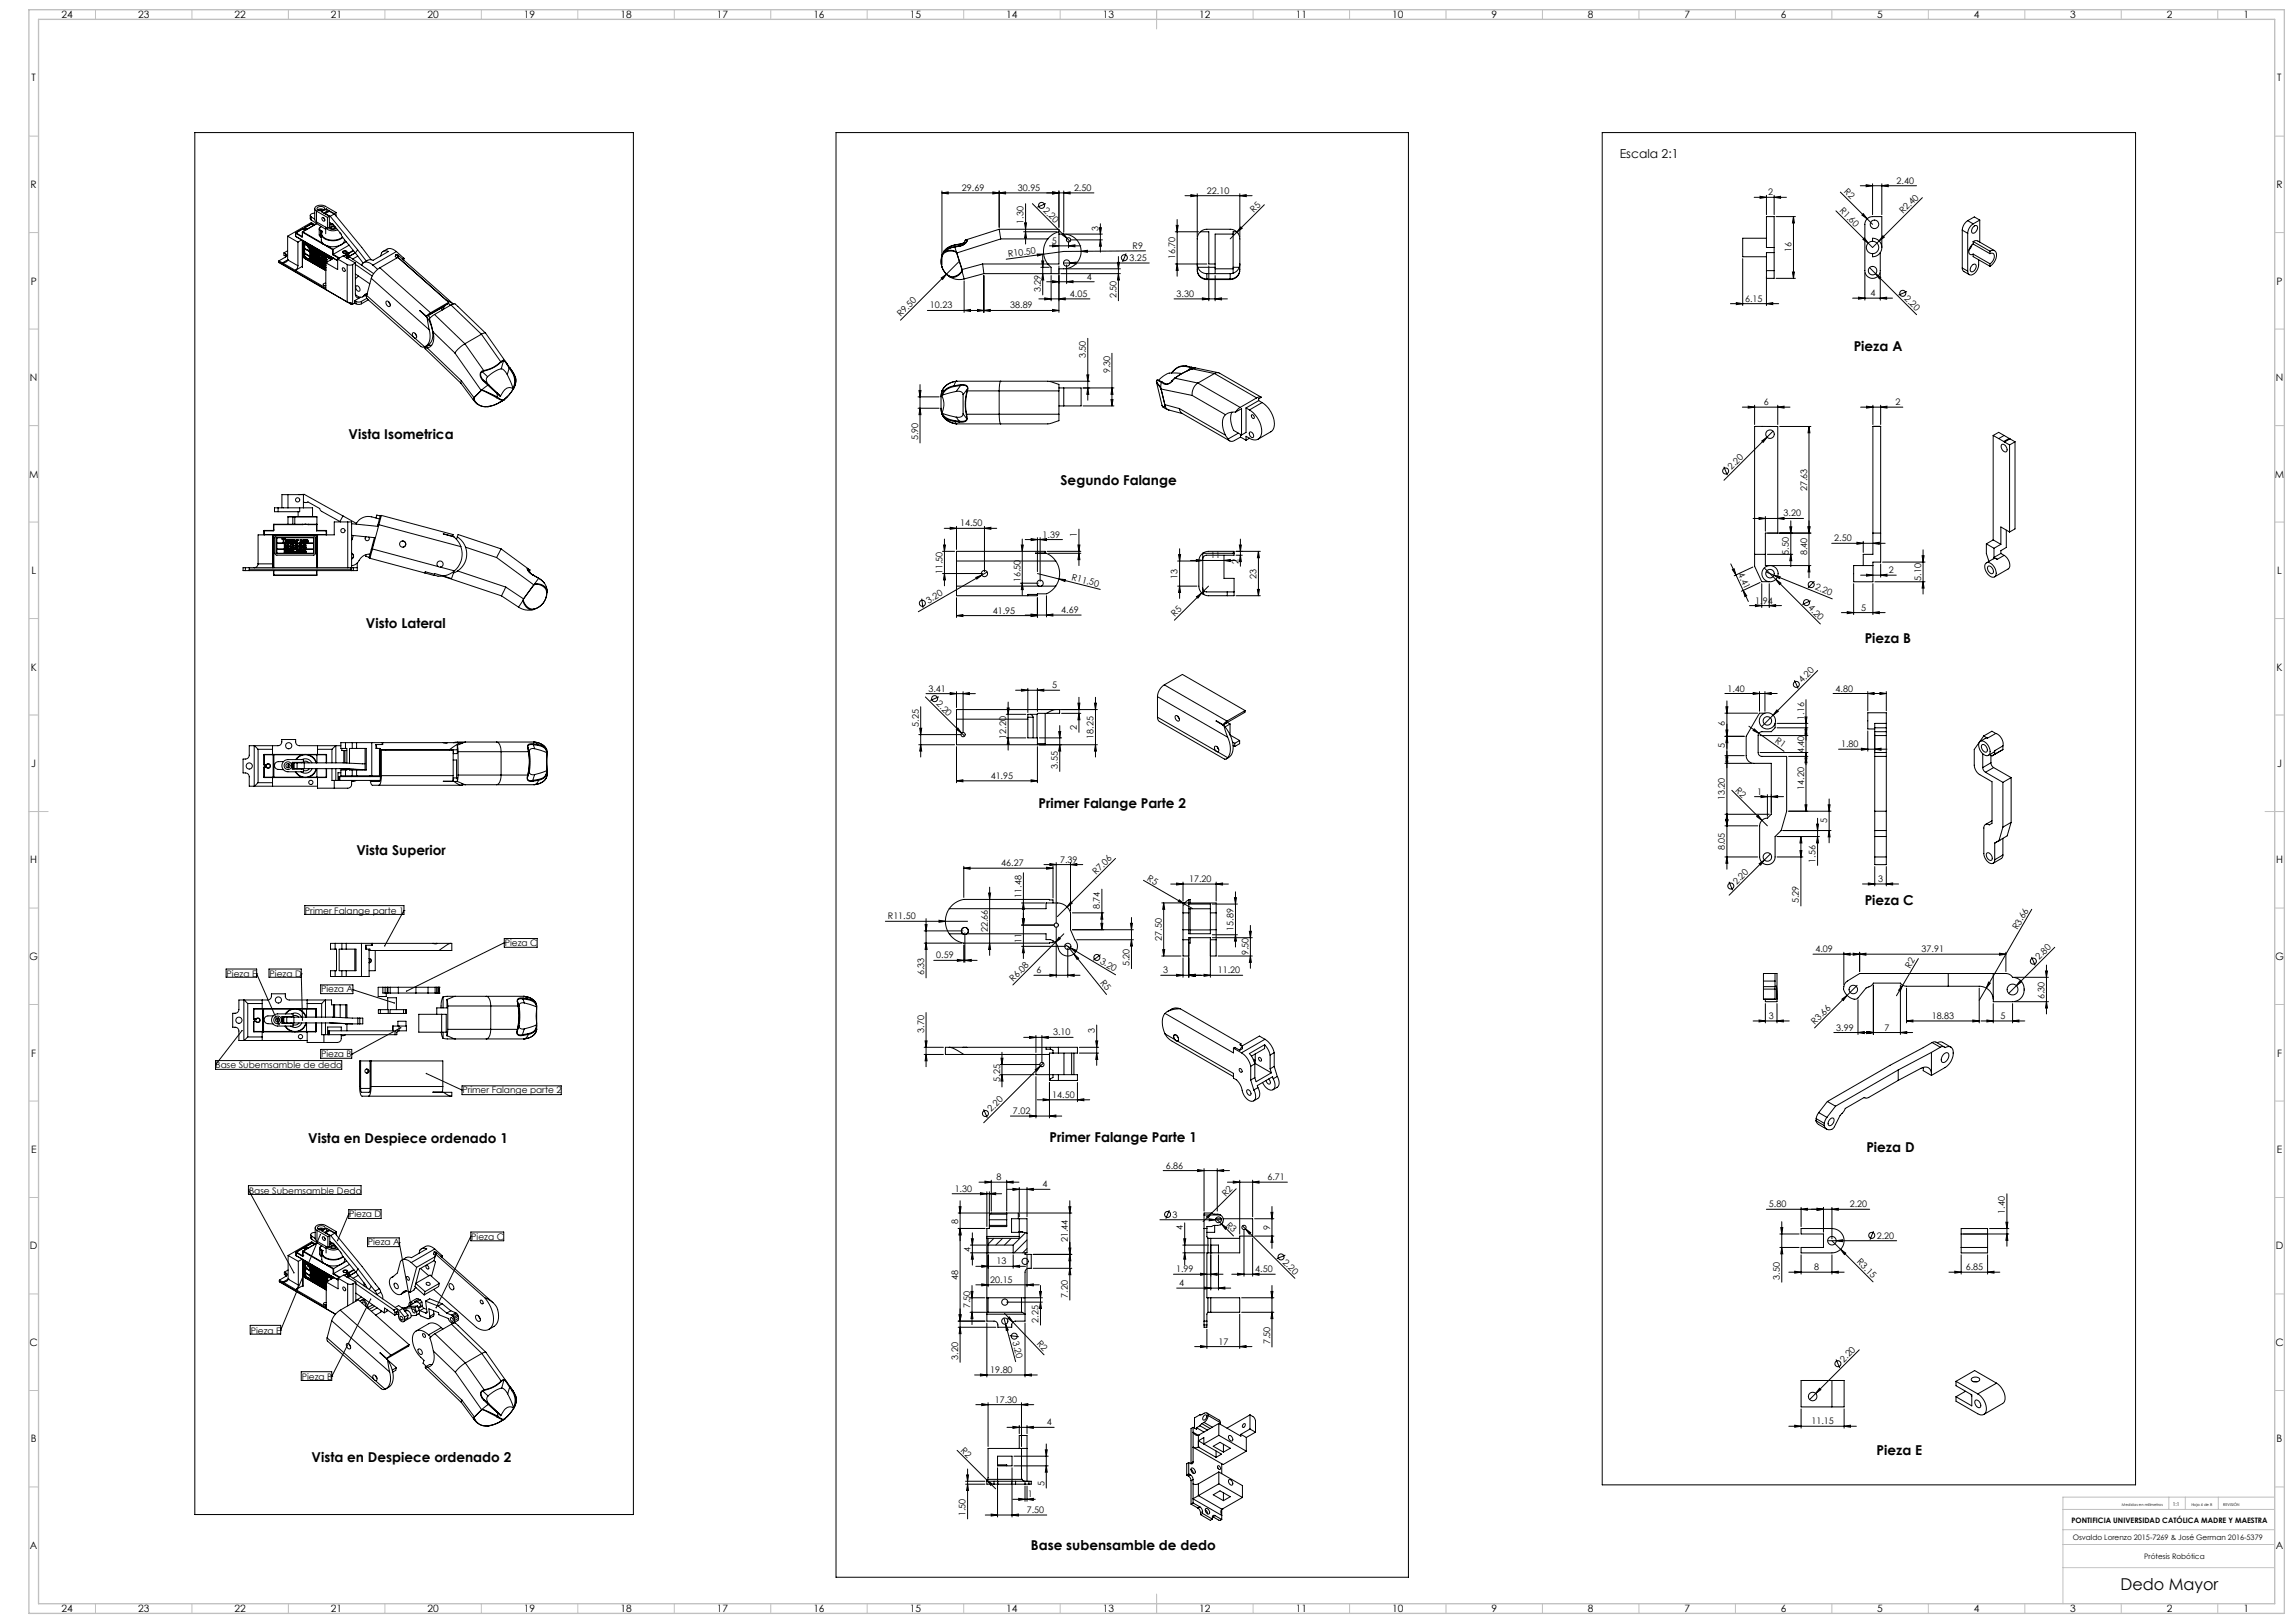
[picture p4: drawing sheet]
<svg xmlns="http://www.w3.org/2000/svg" width="1189mm" height="841mm" viewBox="0 0 1189 841" stroke-linecap="round" stroke-linejoin="round" font-family="sans-serif">
<defs><g id="words">
<text font-size="8.5" x="1099" y="824">Dedo Mayor</text>
<g font-size="7.1">
<text x="961" y="182">Pieza A</text>
<text x="181" y="227">Vista Isometrica</text>
<text x="550" y="251">Segundo Falange</text>
<text x="190" y="325">Visto Lateral</text>
<text x="966" y="333">Pieza B</text>
<text x="538" y="419">Primer Falange Parte 2</text>
<text x="185" y="443">Vista Superior</text>
<text x="966" y="469">Pieza C</text>
<text x="160" y="593">Vista en Despiece ordenado 1</text>
<text x="544" y="592">Primer Falange Parte 1</text>
<text x="967" y="597">Pieza D</text>
<text x="973" y="754">Pieza E</text>
<text x="162" y="758">Vista en Despiece ordenado 2</text>
<text x="534" y="803">Base subensamble de dedo</text>
</g>
<text font-size="6.3" x="840" y="82">Escala 2:1</text>
<g font-size="5.3">
<text x="32" y="9">24</text>
<text x="72" y="9">23</text>
<text x="122" y="9">22</text>
<text x="172" y="9">21</text>
<text x="222" y="9">20</text>
<text x="272" y="9">19</text>
<text x="322" y="9">18</text>
<text x="372" y="9">17</text>
<text x="422" y="9">16</text>
<text x="472" y="9">15</text>
<text x="522" y="9">14</text>
<text x="572" y="9">13</text>
<text x="622" y="9">12</text>
<text x="672" y="9">11</text>
<text x="722" y="9">10</text>
<text x="773" y="9">9</text>
<text x="823" y="9">8</text>
<text x="873" y="9">7</text>
<text x="923" y="9">6</text>
<text x="973" y="9">5</text>
<text x="1023" y="9">4</text>
<text x="1073" y="9">3</text>
<text x="1123" y="9">2</text>
<text x="1163" y="9">1</text>
<text x="16" y="42">T</text>
<text x="1180" y="42">T</text>
<text x="16" y="97">R</text>
<text x="1180" y="97">R</text>
<text x="16" y="148">P</text>
<text x="1180" y="148">P</text>
<text x="16" y="197">N</text>
<text x="1180" y="197">N</text>
<text x="15" y="247">M</text>
<text x="1179" y="247">M</text>
<text x="16" y="298">L</text>
<text x="1180" y="298">L</text>
<text x="16" y="347">K</text>
<text x="1180" y="347">K</text>
<text x="16" y="397">J</text>
<text x="1180" y="397">J</text>
<text x="16" y="447">H</text>
<text x="1180" y="447">H</text>
<text x="15" y="497">G</text>
<text x="1179" y="497">G</text>
<text x="16" y="548">F</text>
<text x="1180" y="548">F</text>
<text x="16" y="597">E</text>
<text x="1180" y="597">E</text>
<text x="16" y="647">D</text>
<text x="1180" y="647">D</text>
<text x="15" y="698">C</text>
<text x="1179" y="698">C</text>
<text x="16" y="747">B</text>
<text x="1180" y="747">B</text>
<text x="16" y="803">A</text>
<text x="1180" y="803">A</text>
<text x="32" y="835">24</text>
<text x="72" y="835">23</text>
<text x="122" y="835">22</text>
<text x="172" y="835">21</text>
<text x="222" y="835">20</text>
<text x="272" y="835">19</text>
<text x="322" y="835">18</text>
<text x="372" y="835">17</text>
<text x="422" y="835">16</text>
<text x="472" y="835">15</text>
<text x="522" y="835">14</text>
<text x="572" y="835">13</text>
<text x="622" y="835">12</text>
<text x="672" y="835">11</text>
<text x="722" y="835">10</text>
<text x="773" y="835">9</text>
<text x="823" y="835">8</text>
<text x="873" y="835">7</text>
<text x="923" y="835">6</text>
<text x="973" y="835">5</text>
<text x="1023" y="835">4</text>
<text x="1073" y="835">3</text>
<text x="1123" y="835">2</text>
<text x="1163" y="835">1</text>
</g>
<g font-size="4.7">
<text x="983" y="95">2.40</text>
<text x="499" y="99">29.69</text>
<text x="528" y="99">30.95</text>
<text x="557" y="99">2.50</text>
<text x="626" y="100">22.10</text>
<text x="916" y="101">2</text>
<text x="955" y="100" transform="rotate(45 955 100)">R2</text>
<text x="540" y="109" transform="rotate(45 540 109)">2.20</text>
<text x="650" y="110" transform="rotate(-45 650 110)">R5</text>
<text x="953" y="109" transform="rotate(45 953 109)">R1.60</text>
<text x="986" y="111" transform="rotate(-45 986 111)">R2.40</text>
<text x="531" y="116" transform="rotate(-90 531 116)">1.30</text>
<text x="569" y="120" transform="rotate(-90 569 120)">3</text>
<text x="545" y="126">5</text>
<text x="587" y="129">R9</text>
<text x="929" y="131" transform="rotate(-90 929 131)">16</text>
<text x="523" y="133" transform="rotate(-8 523 133)">R10.50</text>
<text x="585" y="135">3.25</text>
<text x="609" y="134" transform="rotate(-90 609 134)">16.70</text>
<text x="563" y="145">4</text>
<text x="539" y="152" transform="rotate(-90 539 152)">3.29</text>
<text x="555" y="154">4.05</text>
<text x="579" y="155" transform="rotate(-90 579 155)">2.50</text>
<text x="610" y="154">3.30</text>
<text x="970" y="153">4</text>
<text x="987" y="155" transform="rotate(45 987 155)">2.20</text>
<text x="482" y="160">10.23</text>
<text x="524" y="160">38.89</text>
<text x="905" y="156">6.15</text>
<text x="467" y="164" transform="rotate(-45 467 164)">R9.50</text>
<text x="563" y="186" transform="rotate(-90 563 186)">3.50</text>
<text x="575" y="193" transform="rotate(-90 575 193)">9.30</text>
<text x="914" y="210">6</text>
<text x="982" y="210">2</text>
<text x="476" y="228" transform="rotate(-90 476 228)">5.90</text>
<text x="897" y="243" transform="rotate(-45 897 243)">2.20</text>
<text x="937" y="254" transform="rotate(-90 937 254)">27.63</text>
<text x="924" y="268">3.20</text>
<text x="498" y="273">14.50</text>
<text x="540" y="279">1.39</text>
<text x="558" y="278" transform="rotate(-90 558 278)">1</text>
<text x="951" y="280">2.50</text>
<text x="927" y="287" transform="rotate(-90 927 287)">5.50</text>
<text x="937" y="288" transform="rotate(-90 937 288)">8.40</text>
<text x="627" y="289">11</text>
<text x="642" y="292" transform="rotate(-90 642 292)">2</text>
<text x="489" y="298" transform="rotate(-90 489 298)">11.50</text>
<text x="610" y="300" transform="rotate(-90 610 300)">13</text>
<text x="651" y="300" transform="rotate(-90 651 300)">23</text>
<text x="901" y="297" transform="rotate(65 901 297)">4.41</text>
<text x="979" y="297">2</text>
<text x="529" y="302" transform="rotate(-90 529 302)">16.50</text>
<text x="555" y="301" transform="rotate(14 555 301)">R11.50</text>
<text x="941" y="305" transform="rotate(22 941 305)">2.20</text>
<text x="996" y="301" transform="rotate(-90 996 301)">5.10</text>
<text x="481" y="313" transform="rotate(-30 481 313)">3.20</text>
<text x="515" y="318">41.95</text>
<text x="550" y="318">4.69</text>
<text x="910" y="313">1.94</text>
<text x="937" y="315" transform="rotate(45 937 315)">4.20</text>
<text x="965" y="316">5</text>
<text x="609" y="320" transform="rotate(-45 609 320)">R5</text>
<text x="481" y="358">3.41</text>
<text x="545" y="357">5</text>
<text x="895" y="358">1.40</text>
<text x="934" y="354" transform="rotate(-45 934 354)">4.20</text>
<text x="951" y="358">4.80</text>
<text x="485" y="365" transform="rotate(45 485 365)">2.20</text>
<text x="476" y="377" transform="rotate(-90 476 377)">5.25</text>
<text x="894" y="376" transform="rotate(-90 894 376)">6</text>
<text x="935" y="373" transform="rotate(-90 935 373)">1.16</text>
<text x="522" y="383" transform="rotate(-90 522 383)">12.20</text>
<text x="558" y="378" transform="rotate(-90 558 378)">2</text>
<text x="567" y="383" transform="rotate(-90 567 383)">18.25</text>
<text x="894" y="388" transform="rotate(-90 894 388)">5</text>
<text x="920" y="385" transform="rotate(35 920 385)">R1</text>
<text x="954" y="387">1.80</text>
<text x="935" y="390" transform="rotate(-90 935 390)">4.40</text>
<text x="548" y="398" transform="rotate(-90 548 398)">3.55</text>
<text x="513" y="404">41.95</text>
<text x="899" y="410" transform="rotate(45 899 410)">R2</text>
<text x="911" y="412">1</text>
<text x="935" y="409" transform="rotate(-90 935 409)">14.20</text>
<text x="894" y="415" transform="rotate(-90 894 415)">13.20</text>
<text x="947" y="427" transform="rotate(-90 947 427)">5</text>
<text x="894" y="441" transform="rotate(-90 894 441)">8.05</text>
<text x="519" y="449">46.27</text>
<text x="549" y="447">7.39</text>
<text x="941" y="447" transform="rotate(-90 941 447)">1.56</text>
<text x="568" y="453" transform="rotate(-45 568 453)">R7.06</text>
<text x="594" y="456" transform="rotate(30 594 456)">R5</text>
<text x="616" y="457">17.20</text>
<text x="900" y="458" transform="rotate(-45 900 458)">2.20</text>
<text x="973" y="457">3</text>
<text x="529" y="465" transform="rotate(-90 529 465)">11.48</text>
<text x="158" y="473">Primer Falange parte 1</text>
<text x="570" y="471" transform="rotate(-90 570 471)">8.74</text>
<text x="932" y="468" transform="rotate(-90 932 468)">5.29</text>
<text x="460" y="476">R11.50</text>
<text x="512" y="483" transform="rotate(-90 512 483)">22.66</text>
<text x="639" y="482" transform="rotate(-90 639 482)">15.89</text>
<text x="1046" y="482" transform="rotate(-60 1046 482)">R3.66</text>
<text x="262" y="490">Pieza C</text>
<text x="529" y="489" transform="rotate(-90 529 489)">11</text>
<text x="602" y="487" transform="rotate(-90 602 487)">27.50</text>
<text x="485" y="497">0.59</text>
<text x="647" y="495" transform="rotate(-90 647 495)">9.50</text>
<text x="941" y="493">4.09</text>
<text x="996" y="493">37.91</text>
<text x="1057" y="497" transform="rotate(-45 1057 497)">2.80</text>
<text x="570" y="499" transform="rotate(31 570 499)">3.20</text>
<text x="585" y="501" transform="rotate(-90 585 501)">5.20</text>
<text x="990" y="502" transform="rotate(-60 990 502)">R2</text>
<text x="117" y="506">Pieza E</text>
<text x="140" y="506">Pieza D</text>
<text x="479" y="505" transform="rotate(-90 479 505)">6.33</text>
<text x="525" y="509" transform="rotate(-45 525 509)">R6.08</text>
<text x="537" y="504">6</text>
<text x="570" y="509" transform="rotate(51 570 509)">R5</text>
<text x="603" y="504">3</text>
<text x="631" y="504">11.20</text>
<text x="166" y="514">Pieza A</text>
<text x="1060" y="518" transform="rotate(-90 1060 518)">6.30</text>
<text x="917" y="528">3</text>
<text x="941" y="531" transform="rotate(-45 941 531)">R3.66</text>
<text x="1001" y="528">18.83</text>
<text x="1037" y="528">5</text>
<text x="479" y="535" transform="rotate(-90 479 535)">3.70</text>
<text x="546" y="537">3.10</text>
<text x="567" y="535" transform="rotate(-90 567 535)">3</text>
<text x="952" y="534">3.99</text>
<text x="977" y="534">7</text>
<text x="166" y="548">Pieza B</text>
<text x="112" y="554">Base Subemsamble de dedo</text>
<text x="518" y="561" transform="rotate(-90 518 561)">5.25</text>
<text x="240" y="567">Primer Falange parte 2</text>
<text x="545" y="569">14.50</text>
<text x="514" y="576" transform="rotate(-45 514 576)">2.20</text>
<text x="525" y="577">7.02</text>
<text x="604" y="606">6.86</text>
<text x="517" y="612">8</text>
<text x="657" y="612">6.71</text>
<text x="495" y="618">1.30</text>
<text x="540" y="615">4</text>
<text x="129" y="618">Base Subemsamble Dedo</text>
<text x="635" y="620" transform="rotate(-45 635 620)">R2</text>
<text x="917" y="626">5.80</text>
<text x="959" y="626">2.20</text>
<text x="1039" y="629" transform="rotate(-90 1039 629)">1.40</text>
<text x="181" y="631">Pieza D</text>
<text x="497" y="634" transform="rotate(-90 497 634)">8</text>
<text x="608" y="631">3</text>
<text x="635" y="635" transform="rotate(45 635 635)">R3</text>
<text x="613" y="638" transform="rotate(-90 613 638)">4</text>
<text x="658" y="637" transform="rotate(-90 658 637)">9</text>
<text x="973" y="642">2.20</text>
<text x="191" y="645">Pieza A</text>
<text x="244" y="642">Pieza C</text>
<text x="554" y="644" transform="rotate(-90 554 644)">21.44</text>
<text x="503" y="649" transform="rotate(-90 503 649)">4</text>
<text x="516" y="655">13</text>
<text x="610" y="659">1.99</text>
<text x="651" y="659">4.50</text>
<text x="665" y="654" transform="rotate(45 665 654)">2.20</text>
<text x="940" y="658">8</text>
<text x="962" y="654" transform="rotate(45 962 654)">R3.15</text>
<text x="1019" y="658">6.85</text>
<text x="497" y="663" transform="rotate(-90 497 663)">48</text>
<text x="513" y="665">20.15</text>
<text x="923" y="663" transform="rotate(-90 923 663)">3.50</text>
<text x="611" y="666">4</text>
<text x="503" y="678" transform="rotate(-90 503 678)">7.50</text>
<text x="554" y="672" transform="rotate(-90 554 672)">7.20</text>
<text x="538" y="685" transform="rotate(-90 538 685)">2.25</text>
<text x="130" y="691">Pieza E</text>
<text x="525" y="695" transform="rotate(75 525 695)">3.20</text>
<text x="537" y="696" transform="rotate(46 537 696)">R2</text>
<text x="631" y="697">17</text>
<text x="658" y="697" transform="rotate(-90 658 697)">7.50</text>
<text x="497" y="705" transform="rotate(-90 497 705)">3.20</text>
<text x="956" y="706" transform="rotate(-45 956 706)">2.20</text>
<text x="513" y="711">19.80</text>
<text x="156" y="715">Pieza B</text>
<text x="516" y="727">17.30</text>
<text x="543" y="739">4</text>
<text x="939" y="738">11.15</text>
<text x="498" y="752" transform="rotate(45 498 752)">R2</text>
<text x="541" y="770" transform="rotate(-90 541 770)">5</text>
<text x="533" y="776">1</text>
<text x="500" y="786" transform="rotate(-90 500 786)">1.50</text>
<text x="532" y="784">7.50</text>
</g>
<g font-size="3.9">
<text x="1074" y="789">PONTIFICIA UNIVERSIDAD CATÓLICA MADRE Y MAESTRA</text>
<text x="1074" y="798">Osvaldo Lorenzo 2015-7269 &amp; José German 2016-5379</text>
<text x="1111" y="808">Prótesis Robótica</text>
</g>
<text font-size="2.8" x="1126" y="780">1:1</text>
<g font-size="2">
<text x="1100" y="780">Medidas en milímetros</text>
<text x="1136" y="780">Hoja 4 de 8</text>
<text x="1152" y="780">REVISIÓN</text>
</g>
</g></defs>
<g fill="none" stroke="#000" stroke-width=".52">
<path d="M101 69h227v716h-227zM433 69h297v748h-297zM830 69h277v700h-277zM488 100l3-1v1zM488 99v38M488 100h79M515 99l3 1h-3zM518 100l3-1v1zM518 99v19M546 99l3 1h-3zM549 99v19M551 100l4-1v1z"/>
<path d="M551 99v21M954 100l14 13M964 96h29M967 96h4l-4 1zM971 95v16M975 96h4v1zM975 95v16M157 119h.1M157 119l-4 2M157 119h1M158 119h.1M158 118h.1"/>
<path d="M158 118v1M158 118l1 1M158 118h1M159 119h.1M159 118v1M161 112v2M161 112l2 2M161 114l8 5M161 116h1M161 116l-3 2M162 116h.1M162 116l-4 2"/>
<path d="M162 116l1 1M163 111a1.3 1.3 0 0 0-2 0 1.3 1.3 0 0 0 0 1M163 108v6l1 1M163 116l-2-1-12 7M164 109a1.7 1.7 0 0 1-1-2 1.7 1.7 0 0 1 3-1l2 1 6 3M164 109v6M164 115l6 3M164 109l6 4M164 116l-7 4M165 109l1-1 2 1M165 107a2 2 0 0 1 2 0 2 2 0 0 1 1 2 2.2 2.2 0 0 1-2 0 2.2 2.2 0 0 1-2-1zM165 109h2"/>
<path d="M165 119l2-2-1 1v1M165 119v3l1 1M165 119l1 1M166 120v3M166 120h1M166 119v1M166 119l1 1M167 113a1 1 0 0 1 1 0 1 1 0 0 1 0 2l-1-1zM167 120a3 3 0 0 0 3 4 9 9 0 0 0 7-1M167 120h.1M168 113v1M168 111h1"/>
<path d="M169 111l2 1M169 108v2M169 108l4 3M169 108l-2 2 4 2M170 113v5M170 118a4 4 0 0 0 4 0M171 109l-3 1M171 109l-2 2M171 109l2 2M171 115l2 1 5 7M171 112l-1 1M171 112v6h-1"/>
<path d="M171 116h.1M171 117h.1M171 112l14 17M171 118h2h1M171 118a1.2 1.2 0 0 1 2-1 1.2 1.2 0 0 1 1 1 1.2 1.2 0 0 1-2 1 1.2 1.2 0 0 1-1-1zM172 116h-1M173 116l-2 1M173 111h.1M173 111l19 24M173 111l-2 1M174 110l-1 1M174 110v2"/>
<path d="M175 119a5 5 0 0 1-6-1v3M518 119l1 5M518 119h31v1M518 119l-17 5M531 115h1v4zM532 106v20M535 106l18 18M542 105l-4 2M570 118h1l-1 3zM570 116v15M610 117h1l-1 3zM610 114v29"/>
<path d="M614 101h35M617 101h4l-4 1zM621 100v23M643 101h3v1zM643 100v23M643 118h1l-3 2zM655 106l-14 14M909 102h17M912 102h4l-4 1zM916 101v10M916 112h4v16h-4zM920 102h3v1z"/>
<path d="M920 101v10M921 112h10M930 112v4h-1zM930 112v32M965 111h1l2 2zM968 113l3 3M996 102l-25 26-19-19M1017 119l3 2M1017 119v20M1020 114l-2 3-1 2M1020 114l3 2M1023 116l-2 2-1 3"/>
<path d="M1023 118a1.3 1.3 0 0 1 2-1 1.3 1.3 0 0 1 0 2v1a1.6 1.6 0 0 1-3 1 1.5 1.5 0 0 1 0-3zM1026 114l-3 2M1026 114v11M1026 114l-3-2-3 2M145 136l37 22M145 135l1 1M145 135v1M145 136l24 14M146 136l7 4M147 131v1l1 1M147 131l1 1M148 132h1l-1 1-3 2"/>
<path d="M148 133h.1M148 132v1M149 135l-3 1M149 135h.1M149 135l-1 1h-2M149 122v13M149 122l5 3M149 135l5 3M149 130l-2 1M153 122h.1M153 121h.1M153 121v1"/>
<path d="M153 122l22 13M153 121l3 2M153 121l4 2M154 138l-1 2M154 125v13M156 124l-2 1M157 123h-1M157 123h.1M157 125h.1M157 120h.1M157 120v3M157 125v14"/>
<path d="M157 138l-4 2M157 122v1M157 125l15 9M157 120l10 6M157 126h1l13 7 1 1M157 133l1 1M157 126h.1M157 133h.1M157 126v7M158 126h.1M158 133l11 7M158 126v7"/>
<path d="M158 133h.1M158 129h.1M158 131h.1M158 134h.1M158 127h.1M158 134l11 6M158 126l13 8M158 129l12 7-3-2M158 131l11 7M158 129l12 7M158 127l13 7M158 133l11 6"/>
<path d="M160 130h.1M161 133v2M161 133h.1M161 131h.1M161 131v2M161 135h.1M161 134v1M161 129h.1M161 129l-1-1v2M161 129h-1v1M161 133v-2l1 2M161 131v2l1-2"/>
<path d="M161 129h1M161 135v-1l1 1M161 134h.1M161 134h1M161 130h1M161 130h.1M162 129l-1 1 1 1v-1M162 129v1M162 129h.1M162 130h.1M162 133h.1M162 133v-1v2"/>
<path d="M162 135h.1M162 134h.1M162 134v1M162 131v1M162 131h.1M162 130v1M162 130l1 1M162 132h.1M162 132v2M162 135h1M162 130l1 1v-1M163 135h.1"/>
<path d="M163 135h-1h1M163 131h.1M163 131v1M163 130h.1M163 135v1M163 133h1M163 133v1M163 133h.1M163 132a1.3 1.3 0 0 0 0 2 1.3 1.3 0 0 0 1 0M163 132h.1M163 130v1M163 136h.1"/>
<path d="M163 132l1 1M163 134h.1M163 135h1M163 131h1M164 135h.1M164 135h-1M164 131h.1M164 136h.1M164 131l-1 1M164 135v1M164 133h.1M164 134l-1-1v1"/>
<path d="M164 134h.1M164 131l1 1-1-1M164 131v1h1M164 131l1 1M164 132h.1M165 132h-1M165 132h.1M165 134v1h1M165 134h.1M165 134v1M165 133h.1M165 135h.1"/>
<path d="M165 137h1M165 137h.1M165 136h.1M165 133v1v1M165 133l1 2M165 131h.1M165 131v2M165 131v1M165 136l1 1M165 136v1M165 132h1M165 132v1"/>
<path d="M166 132h.1M166 137h.1M166 135h.1M166 135h-1M166 137h-1M166 137v1M166 123h1M166 135v1M166 134v1M166 138h.1M166 132l1 2M166 132h1"/>
<path d="M166 134v2M166 134l1 1M166 134v1l1 1M166 136h.1M166 136h1M166 134h.1M167 121v4v1M167 137h.1M167 137v1M167 133v1M167 132v1M167 133h.1"/>
<path d="M167 132h.1M167 134h.1M167 138h.1M167 135h.1M167 136h.1M167 120a4 4 0 0 0 4 5 9 9 0 0 0 7-2M167 135v1M167 126l1 1M167 136a.8 .8 0 0 0 1 1 .8 .8 0 0 0 1 0M167 136h1M167 126h.1M167 133v1v-1v1"/>
<path d="M167 135h1M168 138h.1M168 138h-1M168 133h.1M168 136v1M168 136h.1M168 133v1M168 135h.1M168 135l1 1M168 135l1 2M168 134h.1M168 135h-1l1 2"/>
<path d="M168 137h.1M168 138v1M168 138l1 1M168 138v1h1M168 139h.1M168 127l1 1M168 127h2M168 134h1M169 136h.1M169 134v1M169 134h.1M169 137h.1"/>
<path d="M169 137h-1M169 139h.1M169 134h-1l1 1M169 135h.1M169 136v14M169 128l3 1M170 127l-1 1M170 127l3 2M171 134h.1M171 134v1M172 134h1M172 129v3"/>
<path d="M172 134h.1M172 132l4 2M173 134h.1M173 132h-1M173 129h-1M173 129v3M173 134l-4 2M173 132l3 2M175 134l3-1 6 3M175 134l5 3M175 134v6l-6-4M176 121h.1"/>
<path d="M177 139a1 1 0 0 1 2 0 1.1 1.1 0 0 1-1 2zM178 123l6 8M179 124a6 6 0 0 1-9 3M179 131h.1M179 131l1 1M179 125l-6 4M180 132h.1M180 132l-2 1M180 131l-1-1a.9 .9 0 0 0-1 0 .9 .9 0 0 0 0 1h1M180 131h.1M180 131v2M180 133v1"/>
<path d="M180 131a1.1 1.1 0 0 0-1-1 1.1 1.1 0 0 0-1 1h1M180 131h1M180 133h.1M180 133h1M180 137h3M180 137v19l2 1M180 134l1-1 13 9M181 131h.1M181 131v2M181 133h.1M181 133l3-2-3 2M181 127h.1"/>
<path d="M181 127l-8 5M183 137v21M183 130l-2 1M184 136v16a1.7 1.7 0 0 0 1 2 1.7 1.7 0 0 0 2 0l-3 2M184 137l9 6M184 136l-1 1M184 131l4 5M185 129l5 6M185 129l-1 2M185 133l-2 1M193 137a3 3 0 0 0-5 1M193 137l3 3"/>
<path d="M197 139a11 11 0 0 0-5 5M197 139l26 23M197 139l9-6 27 24M197 133l1-2a2.8 2.8 0 0 1 3-1l-8 5h-2l-3 1M199 130l3-1 3 1M205 132l1 1M205 132h1l29 25M205 132v1l1 1M205 130l-12 7M205 130l4 4M206 133l25 22 4 3M206 133v1"/>
<path d="M209 134h.1M209 134v1M488 133v2v3M488 138l2 3 2 2M488 132v1M488 132h.1M488 132v4v2M489 132l-1 1M489 131l-1 1M489 130h.1M490 130h-1M490 130h.1"/>
<path d="M490 130l-2 2M495 127l-4 1-2 2M495 127h.1M495 127l-3 1-2 2M495 128l-3 1-3 2M495 128l1 3M495 128h.1M496 131a5 5 0 0 0-8 1M496 131h.1M496 131a5 5 0 0 0-7 0M496 131l3 9M497 128h-2"/>
<path d="M497 128h.1M497 135l-30 31M498 126l-3 1M498 126h.1M498 126l-1 1M498 126h2zM499 140h-1M499 140h.1M500 125l-1 2-4 1M501 125l-2 2-2 1M501 124v1M501 124l-1 1"/>
<path d="M501 125h.1M501 124h.1M501 125l-1 1M509 137l1 5M509 137l-10 3M519 124l-23 7M519 124h24M531 120h17M532 120v3h-1zM538 132h3l-3 1zM539 139h5M540 135h1l-1 4z"/>
<path d="M540 132v21M543 124a11 11 0 0 0 2 15v3M544 127h16M546 127h3l-3 1zM549 120l-3 2-3 2M549 121h2a9 9 0 0 1 9 9 9 9 0 0 1-9 9h-2M549 120v17h-40M549 138v24M551 121l2 3-3-2zM551 136h45M552 139h29M552 121h19"/>
<path d="M553 137v10M553 124l2 1M554 127h3v1zM554 125v3M554 136h4v1zM555 124h16M560 130h4v1zM560 130h-9l-29 4M570 124l1 4h-1zM579 136h1v3zM580 133v23M584 131l-2 5"/>
<path d="M594 130h-34M609 137h17M609 120h12M610 137l1 3h-1zM621 137v2M621 137v3M621 139l1 2 4 1M621 139h9M622 120l4-1h13l2 1M622 120a16 16 0 0 0-1 11v6M622 120h5v17h3M627 138v18"/>
<path d="M630 139v3M630 139h9M639 121v18M639 121h-9v18M639 139h3M639 139v3M641 120a16 16 0 0 1 2 11v6M641 120h-2v1M641 120l-3 4M642 121h.1M642 139l-1 1-2 2M643 137l-1 2"/>
<path d="M643 137v3M903 134v24M916 123h-13v10h13M920 128v3M920 131h-4v9M920 131v9M966 124v-1l2 3zM969 139l24 24M971 125v-2a5 5 0 0 1 4 5 5 5 0 0 1-4 5v-2M971 125a3 3 0 0 1 3 3 3 3 0 0 1-3 3M971 125a3 3 0 0 0-4 3 3 3 0 0 0 4 3M975 128v-16h-4a4 4 0 0 0-4 4v24a4 4 0 0 0 4 4 4 4 0 0 0 4-4v-9"/>
<path d="M976 122l1 1-3 2zM1017 139l1 1 3 2M1017 139l3 1M1020 121v19M1022 127l-1 3M1022 137a1.3 1.3 0 0 1 2 0 1.3 1.3 0 0 1 0 2v1a1.5 1.5 0 0 1-2 1 1.5 1.5 0 0 1 0-3zM1023 125h2l9 5M1023 126l-2 3a1.8 1.8 0 0 0-1 2 1.8 1.8 0 0 0 3 1M1023 125v1M1023 132v1l8 5M1023 126l8 5M1023 132l8 5"/>
<path d="M1023 125l8 5M1026 135l-1 3-1 3a2.2 2.2 0 0 1-2 2 2.2 2.2 0 0 1-2-2v-1M1031 131a1.8 1.8 0 0 1 3 1 1.8 1.8 0 0 1-1 2l-2 3M1031 130a2.4 2.4 0 0 1 4 1 2.4 2.4 0 0 1 0 3l-2 3-2 1M1031 130v1M1031 137v1M153 140l16 9M169 147h-1v1h1h-1M181 157h1M182 157l1 1M184 156v1M184 157l-1 1"/>
<path d="M184 156h1M184 157h1M184 153a2.7 2.7 0 0 0 5 0M184 142l8 5M185 156h2M185 157h2M185 156v1M185 148a1.5 1.5 0 0 1 1 1 1.5 1.5 0 0 1 0 2l-1-1zM186 143l-2 1M187 156v1M189 153l1 1M190 153v2l28 25h2"/>
<path d="M190 153l24 21M190 153l-2 1M190 155l-3 1M190 153h.1M190 152l-1 1M191 155l-4 2M192 144l30 27M192 144l-2 9M200 156a1.5 1.5 0 0 1 2 1 1.5 1.5 0 0 1 0 2l-2-1zM201 156l1 2M228 160h.1M228 160l-6 4"/>
<path d="M230 159l-1 2-1-1M230 159l-1 1M231 158l-1 1M232 157l1 1M233 157l-10 5M233 157l-1 1-11 6M234 158l2-1 16 16M234 158l16 15M234 158l-9 5M488 144l3-2-2 3zM490 141l1 2M492 143h.1"/>
<path d="M492 143l3 2h5M498 140a5 5 0 0 1-6 3M498 140h1M499 140a5 5 0 0 1-7 3M499 140l1 5M500 146v16M510 142h39M510 142l-10 3M510 143v19M538 155h27M540 142l1 3h-1zM541 154l4 1h-4z"/>
<path d="M543 146h24M545 143v13M546 145l3 1h-3zM549 155l3-1v1zM550 142h31M553 146l3-1v1zM580 142v3h-1zM609 155h27M621 140v2l2 2 3 1M621 140l1 4 4 1M623 154l4 1h-4zM626 145h.1"/>
<path d="M626 142v3M626 142h12M626 145h12M630 155l3-1v1zM630 143v13M638 145h.1M638 142v3M639 142h-1M643 140l-2 4-3 1M897 157h25M900 157h3l-3 1zM916 157h3v1z"/>
<path d="M916 143v15M916 140v4h4v-4M916 140h4M921 144h10M929 141h1v3zM960 154h21M963 154h4l-4 1zM967 141v15M972 142l3 2h-1zM975 154h3v1zM975 141v15M988 151l-4 2"/>
<path d="M214 174v-1a1.5 1.5 0 0 1 2 0 1.5 1.5 0 0 1-1 2M214 174l1 1M215 175l5 5M215 173l1 1M220 180h1M221 164h.1M221 164l-4-3 4 3M221 164l1 7M221 164a12 12 0 0 1 1 14l-1 2M222 163v1M222 164l1 1M222 171a7 7 0 0 1-2 9"/>
<path d="M223 162l-2 2M224 179h-2l-2 1M224 172a6 6 0 0 1-3 8M224 172l12 11M225 163l-2 2 1 7M225 163l16 15M241 178l-5 5M241 178l10 14M250 173h2l11 16M250 173l-9 5M250 173l10 14M481 161h68"/>
<path d="M500 161l3-1v1zM507 160l3 1h-3zM510 161l3-1v1zM546 160l3 1h-3zM564 175v32M220 180l19 19M221 180l18 17M236 183l13 19M239 199l6 8M239 197v2M239 197l7 9M250 192l-1 1a3 3 0 0 0 1 4"/>
<path d="M250 192v1M250 193h-1v2l2 2M250 193l3 2M250 197l3 3M251 197l2 2M251 197h-1M251 197l2 3M251 192h.1M251 192h-1M251 192l-1 1M253 195l-1 2 1 3M253 200l-3 2"/>
<path d="M253 200l5 4M253 199l5 5M253 199v1M253 200l6 5M260 187l-4 3-5 2M260 187v1M260 188l-4 2-5 2M260 191l-3 1-4 3M260 191l1 1 2 2M261 187l3 4M261 187h-1M261 187h.1"/>
<path d="M261 187l-1 1M261 187l-1 4M263 194l3 7M264 191l1 2M264 191l-1 3M264 191l2 1M264 191h.1M265 193l2 4-1 4M266 192l-1 1M266 192l1 3v5M266 192h.1M266 192l1 3"/>
<path d="M267 200l-1 1M267 195v2v3M267 195v3l-1 3M477 199v31M495 200h.1M495 200l-3 1-3 2M496 198a9 9 0 0 0-8 4M496 198h.1M496 198h47h3a2.9 2.9 0 0 1 3 5M496 198l-1 2M496 198h-1a9 9 0 0 0-7 5M498 199a2.5 2.5 0 0 1 4 3"/>
<path d="M498 199l-3 1M498 199v1M498 200h3v2M498 200h-3M498 200l-2 3M519 198l-1 5v13l1 4M544 198h21M563 194h1v4zM576 183v27M599 198l3 3M599 198l3 12M600 197l-1 1"/>
<path d="M600 197l2 4M600 197h.1M600 197l2 1M601 197l1 1M602 198l1 1M602 198v3M602 198h.1M602 198l2 1M604 199h-1M607 198l-1 1h-2M607 197v1M607 197h.1"/>
<path d="M607 198l-2 1h-2M609 196l-2 1M609 196h.1M609 196l-2 2M609 196l12 2M609 191l-2 2M609 191h.1M613 194a10 10 0 0 0-12 3h-1M615 190h2M615 190h-3l-3 1M615 190h.1M615 190h3"/>
<path d="M615 190a7 7 0 0 0-6 1M617 190l2 1M617 190l-2 2M618 190l1 1M618 190h-1M618 191l-9 5M618 191h.1M618 191l11 3M619 191h-1M619 191h.1M619 191l12 2M621 198l-2 3-1 4"/>
<path d="M621 198l22 13M629 194l3-1 22 13M629 194l-8 4M629 194l22 12M245 207l2 2M246 207h.1M246 207l1 2M246 207h-1M246 207a6 6 0 0 0 7 4M246 206h.1M246 206v1M247 209l3 2h3"/>
<path d="M249 202h.1M249 202l-3 4M250 202l8 4M250 202h.1M250 202h-1M250 202l7 4M253 211h.1M257 206l4 1M258 204v2M258 204l1 1M258 204h.1M258 206h-1"/>
<path d="M258 206l3 1M259 205h.1M261 207l-4 3-4 1M261 207l-5 3-3 1M261 207h.1M261 207l-2 2M263 205l-2 2M266 201v1M266 201a4 4 0 0 0-6 3l-1 1M266 201l-2 4-3 2M266 201h.1M476 206h11"/>
<path d="M476 212h11M476 202h1v4zM477 212v3h-1zM488 212v3M488 212v2M488 206v6M488 205h.1M488 205l1 4-1 5M488 214h.1M488 214v1M488 215h.1M488 202v4"/>
<path d="M488 203h1M488 215l1 1M488 202v1M488 203v3M488 215a9 9 0 0 0 8 5M488 214l8 2M488 214h1M489 214l2 3 4 1M489 214l-1 1M489 216l3 2h3M489 216a10 10 0 0 0 7 4M489 203h1"/>
<path d="M489 203l-1 2M490 203l-2 2M495 200l-3 1-2 2M495 218l2 1M495 218l1 2M495 218h.1M495 218h2M496 203a2.4 2.4 0 0 1 3 2M496 203l-8 2M496 216l1 2M496 220h.1M497 218v1"/>
<path d="M499 205v9M499 214l2 3M499 214v1a2.5 2.5 0 0 1-3 1M501 215v2M501 215h.1M501 215h48M501 217h.1M501 217a2.6 2.6 0 0 1-4 1M501 202a25 25 0 0 0 0 13M501 202v1M501 217a2.9 2.9 0 0 1-4 2M501 203l-1 6 1 6"/>
<path d="M501 203h48M501 202l-2 3M501 202h.1M501 202h1M502 202l-1 1M549 215v1a2.4 2.4 0 0 1-3 3l-3 1h-47M549 203v12M549 210h2M549 201h2M551 201h9v9h-9M551 201v9M561 210h16"/>
<path d="M561 201h16M564 201v3h-1zM576 207h1l-1 3zM576 201l1 3h-1zM602 201h.1M602 201v1M602 202l2 8M602 202h.1M602 202l16 3M602 210l1 1M602 210a.7 .7 0 0 0 1 1 .7 .7 0 0 0 1-1M603 211l3 1"/>
<path d="M604 210h.1M604 210l2 2M604 210l-1 1M604 210l7 2M606 212l7 2M611 212l2 2 24 14M611 212l24 14M618 205l17 10M635 215a9 9 0 0 0 0 11M639 214l-1 3 1 5 5 3M640 214h-3l-2 1M640 214l4-2v13"/>
<path d="M643 211l-3 3M646 211l2 1M646 211v13l-2 1M648 212a12 12 0 0 1 5 15l-3 1-2-1M649 215a.9 .9 0 0 1 1 1 .9 .9 0 0 1-1 1zM651 206l-8 5M652 208l-6 3M652 208l2 1M654 206h-3M654 206l-2 1v1M654 209a12 12 0 0 1 6 14l-8 5M654 209l-6 3"/>
<path d="M903 211h25M906 210l3 1h-3zM909 210v10M921 211l4-1v1zM921 210v10M964 211h22M967 210l4 1h-4zM971 210v10M975 211l3-1v1zM975 210v10M635 226l2 1M642 224l-5 3"/>
<path d="M643 226l-4 3h-2v-2M643 225v1M643 226l3 2M648 227l-2-1v2M648 227l-2 1M648 224a1.6 1.6 0 0 1 2 1 1.6 1.6 0 0 1-1 2l-1-1zM913 229l3-2-2 2zM919 223l-25 26M922 221h17M938 221v3h-1zM938 221v78M971 221h.1"/>
<path d="M971 221v66h-5v6M971 221h4M975 221h.1M975 221v70h-4v2M1033 226l3 1M1033 226v54M1033 226l3-2 3 2M1036 227l3 2M1037 230a2.2 2.2 0 0 1 3 2 2.2 2.2 0 0 1-1 2 2.9 2.9 0 0 1-2-4zM1039 229h.1M1039 226l2 1M1039 226l-3 1"/>
<path d="M1039 229l3 2M1041 227h1M1041 227l-2 2M1042 231v45M1042 227l2 2M1042 227l-3 2M1044 229l-2 2M1044 229v45l-2 2M149 256h-3v7M149 256v7M149 256h8v7M155 256h3l27 15"/>
<path d="M893 242l2 4M137 277h.1M137 275h.1M137 275v2M137 275h5M137 277h32M141 277v15M142 275h.1M142 277h.1M142 272h.1M142 272v3M142 277v17"/>
<path d="M142 277h22M142 272h15M143 278h20l1 1-1 8v1h-20v-1zM143 278h20v9h-20zM144 279h18l1 2h-19zM144 263h-2v2h2M144 263h5M144 263v2M146 279h2h-1v2zM149 268h3M149 268v4M149 263h8"/>
<path d="M150 280v1l1-1v1l1-1-1 1v-1l-1 1zM152 268h-3M152 268h.1M152 268v4M152 268h1M152 280h1v1h-1h1a.7 .7 0 0 1-1 0 .7 .7 0 0 1 0-1zM153 268h11M153 268v4M153 268h.1M154 280h1l-1 1zM155 265v3M155 263v2h-11"/>
<path d="M156 280h1v1h-1v1zM157 272h.1M157 272h1M157 263h5v5M157 280h1v1zM157 260h3l6 4 1 1 9 5M158 272h-1M158 272h2M160 272h4M160 272h.1M164 277h.1M164 272v3"/>
<path d="M164 277v17M164 275h5M164 275h.1M164 268v7M165 277v17M169 277h.1M169 275h.1M169 275v2M176 270h1M178 267l-2 3M180 270h2v26M180 270h-7v7h-39v15"/>
<path d="M180 270v24M182 277l13 2M182 271l14 2M183 278l-1 2M190 278a1.1 1.1 0 0 0-1 2 1.1 1.1 0 0 0 2 0 1.1 1.1 0 0 0 0-2M194 279l-2 8M196 272h.1M196 272l2-5 37 10v1M196 272l43 11M196 272l-3 12M197 269l-4-1a7 7 0 0 0-8 4M197 269l-1 4"/>
<path d="M197 267h-2v1M198 267h-1v2M230 277l5 1M230 277h.1M235 278h.1M235 278l3 3 1 2M237 278v-1l23 7M237 278l2 2 2 4M237 278l-1 1M489 274h28M490 279v25M492 273l4 1h-4z"/>
<path d="M496 273v12M510 274l4-1v1zM510 273v23M530 279v30M531 280h20M534 279l4 1h-4zM538 279v17M539 280l3-1v1zM539 279v22M559 274v19M643 279v14M909 269h26"/>
<path d="M912 268l3 1h-3zM915 268v7M921 269l4-1v1zM921 276v-55h-12v72l4 8h4M928 273h1l-1 3zM928 270v24M937 273h1v3zM939 276h-24v17h24M971 276h4M1033 280l4 2M1033 280l-3 2M1040 275v9l-3 1v2"/>
<path d="M1042 276l-5-3v9M127 296h2M127 294h2M127 294h-1v2h1M127 294v2M129 295v1M129 294h51M129 295h53M129 294v1M129 296h54M134 292l-1 2h-1M134 292h.1"/>
<path d="M134 292h7M141 292v2M142 298h.1M142 296v2M142 298h22M144 285h19v1l-19 1zM144 282h19v2h-19zM147 285h1v1v-1h1v1v-1l-1 1v-1l-1 1zM147 282h1v2l1-2h1v2h-1v-2v2h-1v-2v2h-1zM149 285v1zM149 285h.1M150 285l1 1h-1h1h-1z"/>
<path d="M151 282a.7 .7 0 0 1 1 1 .7 .7 0 0 0-1 0 .7 .7 0 0 0 0 1 .7 .7 0 0 0 1-1h-1h1v1a1.2 1.2 0 0 1-1 0 1.2 1.2 0 0 1 0-2zM151 286h.1M151 285v1M151 285h.1M152 280h1zM153 282a1 1 0 0 1 1 1 1 1 0 0 1-1 1h1v-1a.7 .7 0 0 1-1 0 .7 .7 0 0 1 0-1zM154 286h-1h1M154 286h.1M154 280h.1M155 285v1h1h-1zM155 286h.1M155 282a1.1 1.1 0 0 1 2 1 1.1 1.1 0 0 1-2 1z"/>
<path d="M156 282v2zM156 285v1zM156 285l1 1 1-1-1 1M156 285l1 1M157 286h.1M157 282h1l1 1-2-1 1 1a.7 .7 0 0 1 1 0 .7 .7 0 0 1-1 1h-1h1l-1-1zM157 283h.1M164 298h.1M164 296v2M180 294h2v1M182 295v1M182 296h.1"/>
<path d="M182 287a1.5 1.5 0 0 1 1 1 1.5 1.5 0 0 1-1 2 1.5 1.5 0 0 0 1-2 1.5 1.5 0 0 0-1-1M182 294h1M183 294h2M183 294v2M185 292v4h-2M190 287v1l1 1M192 289l28 8M192 287a7 7 0 0 0-7 5l-3 1M192 287l-1 2h1M192 285h1M193 284l-1 5M193 284l34 10"/>
<path d="M193 282l1 1M208 280a1.6 1.6 0 0 1 2 2 1.6 1.6 0 0 1-1 2M220 297v-1l5 2M220 297l5 1M225 298h5M227 294h1M227 294a1.6 1.6 0 0 1 0-3 1.6 1.6 0 0 1 3 1 1.6 1.6 0 0 1-2 2M228 294l8 2M230 299l30 10M230 298v1M236 296l-3 1-3 1M237 296a5 5 0 0 0-3 4l-4-1"/>
<path d="M237 296l25 8M239 283a11 11 0 0 1-3 13M241 284a10 10 0 0 1-4 12M241 284l16 5M257 289l20 14M260 284l-3 5M260 284l14 11M273 295l1 1 2 2M273 295h.1M273 295h1M273 295l1 1M274 295h.1"/>
<path d="M274 295l1 2M276 298l3 2M276 298h.1M279 300l3 2M279 300a7 7 0 0 1 5 6M279 300l-2 3M279 300h.1M489 286h6M489 297h20M489 282h1v4zM490 297v4h-1zM496 291v13"/>
<path d="M496 291h51M506 299l3-1-3 2zM512 296l-36 21M529 282h1v4zM538 297l32 8M542 287h-5h5l3 1 2 3M542 287v-1h-46v5M542 287h.1M543 286h17M543 287h17M547 291a12 12 0 0 1 0 13M559 282h1l-1 4z"/>
<path d="M559 287l1 3h-1zM610 291h10M611 287h1l-1 4zM611 284v26M617 290h24M620 290h3l-3 1zM623 287a11 11 0 0 0-2 9v2a14 14 0 0 0 2 9v1M623 287v21M623 287l3-1h14v2h-15h-1l-1 2M634 288v12h6v9h-14l-2-1M634 290h4v1zM640 287h-17"/>
<path d="M641 288h3M642 282h1v4zM643 288v3h-1zM652 286l1 3h-1zM652 286v23M653 286h-12M897 292l3 6M898 295h1l1 3zM900 298l3 8M909 294l-10 4M909 287h6M914 294l6 6"/>
<path d="M915 296l4 2M916 287h13M919 298l4 1-1 1zM919 298l31 12M928 287l1 4h-1zM938 293v3h-1zM949 282h28M961 293h10v8h-10zM962 281l4 1h-4zM964 298h19M966 281v5M967 298h4l-4 1z"/>
<path d="M971 282l3-1v1zM975 298h3v1zM975 292v7M976 291h22M996 288h1v3zM997 285v23M1029 292a4 4 0 0 1 6 5 2.1 2.1 0 0 1-2 2 2.1 2.1 0 0 1-3-1l-1-4zM1030 282l3 2M1030 282v5l1 4M1030 293a2.3 2.3 0 0 1 3 2 2.3 2.3 0 0 1-1 2 2.8 2.8 0 0 1-2-4zM1033 284v5M1033 289l2 1"/>
<path d="M1035 290h-2l-3 2M1037 287l-4 2M1037 282l-4 2M1037 287l2 1M1039 288a5 5 0 0 1 2 7l-7 4M1039 288l-4 2M260 309l9 6M262 304l-2 5M262 304l9 6M269 315a10 10 0 0 0 8 1M271 311l-2 4M271 311a5 5 0 0 0 6 5"/>
<path d="M271 311h.1M271 310h.1M271 310v1M277 303h.1M277 303l-6 7M277 316h.1M277 303a5 5 0 0 1 7 3M277 303a5 5 0 0 1 6 4M282 312l-2 2-3 2M282 312l-3 3-2 1M283 304v2M283 307v2l-1 3"/>
<path d="M284 306l-1 1M284 307h.1M284 306l-1 3-1 3M478 310v5M496 319l3-1v1zM496 310v10M496 319h42M496 304v5h42v-1M496 304h43M529 302h9M530 302v4h-1zM531 319h29"/>
<path d="M534 318l4 1h-4zM538 310v10M538 308h-5v1M539 304h1M539 304a1.6 1.6 0 0 1-1-3 1.6 1.6 0 0 1 2 0 1.6 1.6 0 0 1 0 3M540 304h7M542 319l4-1v1zM542 309v11M547 304l-1 2-4 2h-4M549 300h3v1zM610 304h10M611 304l1 3h-1z"/>
<path d="M620 309l3-2-2 3zM623 305l1 1M623 308h1M624 306l1 1h15M624 306v2M626 304l-17 17M636 307v2M641 309h12M652 305h1l-1 4zM903 306l2 3h-1zM903 306l3 6M907 314h16"/>
<path d="M910 313l3 1h-3zM912 302l-9 4M913 302v13M917 314l3-1v1zM917 302v13M920 300l3 2-1 1zM920 300l24 23M939 311l-5 2M940 301l-3 4M954 317h23M957 317h4l-4 1zM961 302v16"/>
<path d="M971 317h3v1zM971 302v16M972 301h26M997 301v4h-1zM480 359h26M492 359h4l-4 1zM496 358v9M499 359h3v1zM499 358v22M526 358h23M529 357l4 1h-4zM533 357v12"/>
<path d="M538 358l3-1v1zM538 357v12M603 355a8 8 0 0 0-3 6M603 355l33 19M603 355l10-6 32 19M894 359h27M909 359h3l-3 1zM912 358v11M915 359h3v1zM915 358v11M930 352l2 5M942 347l-23 24"/>
<path d="M950 359h28M968 359h3v1zM968 358v10M974 359h4l-4 1zM978 358v10M477 377h1l-1 4zM477 366v26M480 361l20 20M487 361l-5 2M496 378v-1l2 3zM496 373v13h73M496 373h37"/>
<path d="M522 370h10M522 367h1v3zM523 364v25M533 373v9h5v4M533 372h2M534 370l1 2M535 372v10M537 370v12M542 370v16M542 370a9 9 0 0 1 7-2v2zM542 370h-9v3M549 379h1l-1 3z"/>
<path d="M549 376v24M550 370h10M559 364h1l-1 4zM559 370l1 3h-1zM559 361v18M567 364h1v4zM568 361v31M569 368h-73v5M600 372l1 2 34 19h1M600 361l36 21M600 372l30 17M600 361v11"/>
<path d="M609 371a1.5 1.5 0 0 1 2 1 1.5 1.5 0 0 1-1 2l-1-2zM611 371v1M634 376h.1M634 376l-4-2 4 2M634 376l2 6M634 376a14 14 0 0 1 4 16l-2 1M636 374l-2 2M638 375v6M638 375l-3 2M638 375l-2-1-2 2M645 369h.1M645 369l-11 7"/>
<path d="M645 368l-9 6M645 368v1M894 370h17M895 366h1l-1 4zM895 378h1l-1 4zM895 363v87M906 376l19 13M909 378l3 2-3-1zM915 370h-3l-7 12v10l1 3 3 1h9v26l-2 2-2 1-2 2v17a4 4 0 0 0 4 4 4 4 0 0 0 4-4v-11l3-3M919 371l-6 6M920 375v2l-2 2h-5l-1 1-1 10 1 1 1 1h13v28l-3 10M921 368l1 1-3 2z"/>
<path d="M921 377h16M921 375h16M936 372h1l-1 3zM936 378h1l-1 3zM936 377l1 3h-1zM936 363v57M968 379v10M972 379v2h6M972 377h6M972 379h6M978 375v-6h-10v9h4M978 379v2"/>
<path d="M978 375v4M978 375h-6v4M134 388l-2-2v21l2-1M134 388h7M134 388v18M137 398h.1M137 391h.1M137 396h.1M137 391v5M137 398v5M137 397v1M137 391h5"/>
<path d="M137 396h1M137 398h1M137 397h1M137 396v1M138 396a1.2 1.2 0 0 1 2 0 1.2 1.2 0 0 1 0 2 1.2 1.2 0 0 1-2 0M138 396h.1M138 397v1M138 397h.1M138 396a1 1 0 0 1 2 0 1 1 0 0 1 0 2 1.1 1.1 0 0 1-2-1M141 386v2M141 388v3M142 391h.1"/>
<path d="M142 391v12M142 391h15M147 395h-3a2 2 0 0 0-2 2 2 2 0 0 0 2 2h3M147 395l2-1h8v1h-6v4h6v1h-8a3 3 0 0 1-3-2 3 3 0 0 1 1-3zM150 396l-1 2M150 396v2M152 395h.1M152 398h.1M152 395v3M152 395h2M152 398h2M153 400a6 6 0 0 0 6 3 6 6 0 0 0 5-5v5"/>
<path d="M153 394a6 6 0 0 1 6-3 6 6 0 0 1 5 4M154 395v3M154 395l35 1M154 398l34 1M156 398v1M156 394a4 4 0 0 1 6 1M157 395h-1M157 391h3M157 391h-15M157 395l2-1 1 1M158 395v3M160 391h9"/>
<path d="M160 398l-1 1h-2M162 398a4 4 0 0 1-6 2M164 398a6 6 0 0 1-5 5 6 6 0 0 1-6-3M164 391v4M165 386v2M165 388h7M165 388v3M169 391h.1M169 391v4M169 398v5M172 388l2-2v9M172 388v7"/>
<path d="M172 398v6h25M174 398v6M176 398l9 1M177 386h-22a1.9 1.9 0 0 1-2-2v-1h-7a2.4 2.4 0 0 1-2 3h-15v6a2.4 2.4 0 0 1-3 1v8a2.4 2.4 0 0 1 3 1v5h36M177 388v1h1M178 389h1M178 389v6M179 389h1M179 389v6M179 399h-2v3h2M179 385h-2v3h2M179 388h1v7"/>
<path d="M179 385h6M179 385v3M179 399v3M180 398v1h-1M181 399h4M183 385v3M183 399v3M184 399h1M184 399h.1M185 399h4M185 388h5v11h-5M185 385h8"/>
<path d="M185 385v3M185 399v3M185 388h-4v7M189 388v11M193 385v17M193 385h37M195 386v2h2v16v1h-4l-1-1M195 386v2M197 393h.1M197 388v14h-4M197 389h38v13M197 399h.1"/>
<path d="M197 394v1M198 389v13M198 385v1M198 385v1h-3M200 389h.1M230 385h2M232 385h7M234 389h.1M235 394h2v9M235 385h.1M235 389v2M237 386v4"/>
<path d="M237 386v5h-2M237 390v12M237 390h37M239 385l-6 4h4M239 385h1M241 385l-4 1M241 385h-6M241 385h36M257 385a5 5 0 0 1 3 5v12a4 4 0 0 1-3 5M273 387l1 3M273 387h1M274 387v2"/>
<path d="M274 387v3M274 390v6v6M274 389v1M274 389v6v7M274 390v10M274 400l-1 3M274 400l1 1h2M276 386a1.8 1.8 0 0 0-2 1M276 386h3M276 386l1 2M276 385l3 1M276 385a1.9 1.9 0 0 0-2 0 1.9 1.9 0 0 0-1 2"/>
<path d="M276 385v1M277 385l2 1M277 385a7 7 0 0 1 6 4M277 385h.1M277 385h1a6 6 0 0 1 5 4M277 388h-2l-1 2M277 388l6 2M279 386l3 1 1 3M279 386h.1M279 386l2 1 2 2M283 399h1M283 399l-6 2"/>
<path d="M283 399v2M283 390h.1M283 389h.1M283 389l1 1M283 390l1 9M284 390h-1M284 399l-1 3M284 390v9M284 400v2M476 386h19M476 381h22M477 386l1 3h-1z"/>
<path d="M496 387v19M522 382h10M523 382v4h-1zM538 387v19M538 385h4M539 382h11M549 386l1 3h-1zM568 386v3h-1zM630 389a1.2 1.2 0 0 1-1-1 1.2 1.2 0 0 1 2-1 1.5 1.5 0 0 1 1 1 1.5 1.5 0 0 1-1 2M630 389l1 1M631 387l1 1M631 390l5 3"/>
<path d="M631 388h.1M636 382a11 11 0 0 1 0 11M638 381l5 3M639 385h1M639 386l1 1M640 385v2M643 384v1l-3 2M643 384l-3 1M894 382h10M894 392h10M894 396h14M895 392h1l-1 4z"/>
<path d="M895 382l1 3h-1zM895 392l1 3h-1zM912 381h25M912 390h25M927 392h10M936 390l1 3h-1zM936 392l1 3h-1zM953 388h25M965 388h3l-3 1zM972 390v2M972 392v52M972 392h6"/>
<path d="M972 390h6M972 388h3v1zM972 380v10M978 390v2M978 381v9M978 392v52M1026 384a5 5 0 0 1 5 6 2.1 2.1 0 0 1-1 2 2.1 2.1 0 0 1-3-2l-1-3zM1027 386a2.3 2.3 0 0 1 3 1 2.3 2.3 0 0 1-1 3 2.8 2.8 0 0 1-2-4zM1028 398l1 2M1028 391v7M1028 381l-5 7v9l1 2 1 2 7 4v22h-1h-2l-1 1v14a4 4 0 0 0 5 5l1-1M1028 381l2 1"/>
<path d="M1030 382l-4 2M1032 395l1 3M1032 395l-4 3M1032 391v4M1033 398l-4 2M1033 398l9 5M1034 389l-3 2M1034 389v2M1034 380a6 6 0 0 1 4 7M1034 380l-4 2M1034 380l-2-1-4 2M1038 387v1l-6 4-1-1"/>
<path d="M1038 387l-4 2M134 406h7M137 403h.1M137 403h5M141 406v1M141 403v3M142 403h.1M142 403h15M157 403h3M160 403h9M165 403v5h16l1-1v-3M169 403h-9"/>
<path d="M169 403h.1M173 404v4M176 402h.1M176 402v2M177 400h-2v4M179 402h6M182 402h.1M185 404l-3 1M185 402h8M185 402h.1M192 402h.1M192 404l1 3h46"/>
<path d="M197 402h-21v2M198 402l-1 3-1 2M198 402h37M235 405h-5h5M235 405h.1M235 403h2v2M235 402v3M235 403v2M235 405l4 2M235 405h2M237 405l4 2M237 402v3"/>
<path d="M237 402h37M240 406v1h-1M240 407h1M273 403l1 1 2 1M273 403h.1M273 403a1.7 1.7 0 0 0 1 2 1.7 1.7 0 0 0 2-1M274 402h.1M274 402l-1 1M276 404v1M277 407h-36M277 401l-1 3M279 404h-3"/>
<path d="M279 404h.1M279 404l-3 1M279 404l-1 2-1 1M283 401l-2 2-2 1M283 401v1M283 402l-1 1-3 1M283 402h1M284 402a7 7 0 0 1-7 5M496 405l3-1v1zM496 405h42M534 404l4 1h-4zM898 410l18 18"/>
<path d="M909 413h15M913 412l3 1h-3zM916 412v11M918 413l3-1v1zM936 417h1l-1 3zM948 417h1l-1 3zM948 414v23M1029 400l9 5M1038 405v24M1042 403l-4 2M1042 403v23M894 422h23"/>
<path d="M894 428h17M895 425h1l-1 3zM895 422l1 3h-1zM911 423v-1l2 3zM923 430h.1M924 430h25M927 420h22M933 433l1 4h-1zM933 433v36M942 427h1l-1 3zM942 433l1 4h-1zM942 424v24"/>
<path d="M943 433h-22M948 430l1 4h-1zM972 430h6M972 420h6M972 433h6M1032 425l-3 2M1036 436h.1M1036 436l-2 1v9M1038 429l-2 7M1038 434v9M1042 426l-4 3M1042 426l-2 7-4 3"/>
<path d="M500 450l3-1v1zM500 449v16M500 450h46M513 460v35M530 452v45M541 448h20M542 449l4 1h-4zM544 447l3 1-3 1zM546 449v16M547 447v31M555 448l3-1v2zM555 447v25"/>
<path d="M578 445l-25 25M593 456l21 12M607 458h30M610 458h3l-3 1zM613 457v10M630 458h4v1zM630 457v10M894 444h17M895 444l1 3h-1zM896 457l2 4M912 448l3-2-2 2zM918 443l-22 21"/>
<path d="M921 444h13M933 441h1l-1 3zM965 458h19M968 458h4l-4 1zM972 449v10M972 444v4h6v-4M972 444h6M978 458h3v1zM978 449v10M1030 442a2.2 2.2 0 0 1 2 1 2.2 2.2 0 0 1 0 3 2.8 2.8 0 0 1-2-4zM1038 443v2l-5 2M1038 443l-4 3"/>
<path d="M158 469h51v5h-51zM209 472h.1M209 472l-10 18M459 477h43M479 479h2l-1 3zM480 476v31M487 477h3l-3 1zM492 471a12 12 0 0 0 0 13M492 471h50v-3h6l4 1 3 3a19 19 0 0 0 2 15 5 5 0 0 1-2 8 5 5 0 0 1-7-5l-2-2-2-1h-2v-3h-41M512 463h1v3zM529 479h17M529 468h12"/>
<path d="M530 476h1l-1 3zM530 468l1 3h-1zM546 468v-2h-2h-44l-5 2-3 3M553 470l-5 5M555 467l1 1-3 2zM556 473h16M571 478h1l-1 4zM571 473l1 3h-1zM571 461v21M586 478h1l-1 4zM586 475v27M602 468h10"/>
<path d="M603 468l1 3h-1zM603 468v27M611 466l3 2-3-1zM613 468v5M613 468h17v5M613 473v14M613 473h3M614 469h-1M614 468l4 3M614 468h-1M616 473v-5h11v5M616 466l-2 2"/>
<path d="M616 466h1v2M616 466v2M616 473v11h11v-11M616 471h11M617 471v13M627 473h3M628 468h13M630 473v14M640 465h1l-1 3zM640 462v29M648 480v22M1053 471l-27 47"/>
<path d="M174 489h-3v3h3M174 489h5M174 492v11M174 489v3M177 489v3M179 492h6v11h-6M179 489h8M179 492h-3v11h3M179 489v3M184 492v11M187 489h37M187 489v17"/>
<path d="M190 490v2h2v1M190 490v2M191 497a1.1 1.1 0 0 1 2 1 1.1 1.1 0 0 1-2 1M191 497l1 1-1 1M191 493h37M191 492v14h-4M191 499h.1M193 489v1M193 489v1h-3M194 493v10h-3M224 489h2M226 489h8"/>
<path d="M234 489l-6 4M234 489v4h-6M261 489h.1M261 486h17v5h-17zM261 489l-50 25M479 482h20M479 489h20M480 489l1 3h-2zM484 498h22M492 484l4 3 4 2h44l2-1M492 484h7M496 497l4 1h-4z"/>
<path d="M499 484a1.8 1.8 0 0 1 0-3 1.8 1.8 0 0 1 2 0 1.8 1.8 0 0 1 0 3M499 484h2M500 490v9M500 498l3-1v1zM500 483v16M513 489v3h-1zM529 490h23M530 490l1 4h-1zM547 488l-22 22M547 480v26M549 486h1l-3 2zM551 484l-4 4"/>
<path d="M552 490l3 1M553 490l4 4M553 491v15M555 491l3 1-1 1zM555 491l23 14M557 494l2 3h-1zM557 494l17 21M558 487h29M570 495l-3 3M586 487l1 3h-1zM587 482h-31M602 495h10"/>
<path d="M603 492h1l-1 3zM613 496v10M613 487v8h3v-8M613 482h3M613 487h3M616 488v18M616 487v-1h11v1M617 486v3l-1-1M627 488v18M627 487v8h3v-8M627 487h3M628 484h13"/>
<path d="M628 486h21M630 482h-13M631 495h18M640 484l1 4h-1zM648 483h1l-1 3zM648 495l1 4h-1zM956 494h3v1zM956 493v17M961 494h3l-3 1zM964 494h3v1zM964 493v10M994 497l-8 14"/>
<path d="M1036 494h4l-4 1zM1040 494h-100M1040 493v10M1053 496l2 4M1065 491l-24 24M117 502h16v4h-16zM133 505h.1M133 505l12 26M136 518v2M139 502h17v4h-17zM156 505h.1M156 505l1 24"/>
<path d="M159 518v2M166 510h17v5h-17zM174 503h-3v3h3M174 506h5M174 503v3M177 503v3M179 506h8M179 503v3M183 513h.1M183 513l21 7M198 512h-2v4h4v-1M198 512v3h3"/>
<path d="M198 512h3M200 512v3M201 512v3M201 512h1M201 515h1M202 512v3M202 512h24M202 515h24M206 512v3M216 512v3M222 512v3M226 512h.1"/>
<path d="M226 515h.1M226 512v3M226 512h1M226 515h1M227 512h.1M227 515h.1M227 512v3M227 512h1M227 515h1M228 512h.1M228 515h.1M228 512v3"/>
<path d="M230 517l-1 2v3M230 517v5M232 518v3M232 518v4h-6v4M236 516l-4 2M236 516l-6 1M236 516h35M252 516a4 4 0 0 1 2 5v14a3 3 0 0 1-2 3M268 519l1 2M268 519h.1M271 518a1.7 1.7 0 0 0-2-1 1.7 1.7 0 0 0-1 2M271 518h2"/>
<path d="M271 518l1 2M271 517h2M271 517a1.9 1.9 0 0 0-2 0 1.9 1.9 0 0 0-1 2M271 517v1M271 516h2a7 7 0 0 1 5 4M271 516l2 1M271 516a7 7 0 0 1 7 4M272 520h-2l-1 1M272 520l6 2M273 518l4 1 1 2M273 517v1M273 517l3 1 2 2"/>
<path d="M536 505h24M544 505h3l-3 1zM553 505h4v1zM602 505h42M610 505h3l-3 1zM616 505h3v1zM624 505h3l-3 1zM914 513v5M914 508v3M914 518h.1M914 508v-4h7v14M914 518h6"/>
<path d="M914 513h6M914 511h6M914 511v2M914 508h6M920 513v5M920 508v3M920 511h1v7M920 504v4M920 511v2M920 518h.1M921 518v1h-6v-1M955 518l2-2-2 2z"/>
<path d="M957 509l7-5h76l2 1a4 4 0 0 0 4 2 6 6 0 0 1 3 7 6 6 0 0 1-6 5h-10a7 7 0 0 0-7-8h-38h-2l-1-2h-14l-1 2-3 1-4 5a5 5 0 0 1-6-2 5 5 0 0 1 0-6zM963 511l-22 22M963 518v18M971 510v26M985 510v26M986 511l-1 3-1-1zM986 511l-3 5M988 512v18M1010 504v7M1026 512v18M1031 509h1l-2 3zM1033 504v14"/>
<path d="M1044 506h18M1044 519h18M1047 508l1 1-3 2zM1060 503h1v3zM1061 519v3h-1zM1061 500v25M125 534l-13 18M128 520l-2-2v21l2-2M128 520h8M128 520v17M128 537h8M131 534l1 1"/>
<path d="M131 534h1M131 529h1M131 523h1M131 528h1M131 523v5M131 529v5M132 534v1M132 529h.1M132 529h-1M132 528h.1M132 523h-1M132 523h.1"/>
<path d="M132 534h4M132 535h4M132 523h4M132 523v5M132 529v5M132 528h1M132 529h1M132 528v1M133 528a1.2 1.2 0 0 1 1 0 1.2 1.2 0 0 1 0 2 1.2 1.2 0 0 1-1-1M133 528h.1M133 529h.1M133 528a1 1 0 0 1 1 0 1 1 0 0 1 0 1 1 1 0 0 1-1 0"/>
<path d="M136 537v2M136 520v3M136 535v2M136 534v1M136 534h.1M136 535h1M136 523h.1M136 523h1M136 523v11M136 534h1M136 534l1 1M137 534l14 1"/>
<path d="M137 534v1M137 523h.1M137 523h-1M137 535h14M137 523v11M137 523h14M142 526l2-1h8v2h-6v3h6v2h-8a3 3 0 0 1-3-2 3 3 0 0 1 1-4zM142 526h-3a2 2 0 0 0-2 2 2 2 0 0 0 2 2l3 1M144 527v3M144 528v2M147 527v3M147 527h.1"/>
<path d="M147 530h.1M147 527h2M147 530h2M148 532a6 6 0 0 0 6 3 6 6 0 0 0 5-5v5M148 525a6 6 0 0 1 6-2 6 6 0 0 1 5 4M148 525a6 6 0 0 1 6-2 6 6 0 0 1 4 4M149 527v3M149 527l36 1M149 530l34 1M151 530h.1M151 525a4 4 0 0 1 5 2M151 527h.1"/>
<path d="M151 535h3M151 523h3M151 523h-14M152 526h1l2 1M152 527v3M154 523h10M154 535h10M155 530l-2 1h-1M156 530a4 4 0 0 1-5 2M159 530a6 6 0 0 1-5 4 6 6 0 0 1-6-2M159 523v4M159 535v5h16l2-1v-3"/>
<path d="M159 520h8M159 520v3M164 534l-10 1M164 534v1M164 534h.1M164 523h.1M164 523v4M164 530v4M167 520l2-2v9M167 520v7M167 530v6h39v-2M168 536v4"/>
<path d="M169 530v6M170 534h.1M170 534v2M171 534v2M171 530l8 1M173 521h.1M173 521h-1v-3h-22a2.4 2.4 0 0 1-2-3h-7a2.4 2.4 0 0 1-2 3h-15v5a2.4 2.4 0 0 1-3 2v7a2.4 2.4 0 0 1 3 2v5h35M173 521v6M173 521h3M176 521h3M176 521v6M177 534v-2h-7v4"/>
<path d="M179 530v1M179 536l-2 1M179 521h1v6M179 521v6M179 531h6M180 531v3M185 528h1M185 531h1M185 528v3M186 528h2v3h-2M186 528v3M197 523h-1v2h1"/>
<path d="M197 523v2M197 525h4M197 523h4v2M201 523v-6h4v6M201 525h1M202 525h8M203 534v-2h8v2h-6v2M204 532v2h-34v2M206 532v-3h4v3M207 532v2M208 533l-26 13M209 523v2"/>
<path d="M210 523v2M210 523h-8v2M229 535l1 3M229 526h-12v9h12M229 526v9M229 535h3v2M229 526h2v9M230 538h6M230 535v3M232 537l4 1M232 533v4M232 521v12"/>
<path d="M232 533h36M232 521h37M236 538h35M268 534v2l3 1M268 534h.1M268 534a1.7 1.7 0 0 0 1 2 1.7 1.7 0 0 0 2 0M268 533h.1M268 533v1M269 521v6l-1 6M269 521h.1M269 521v5l-1 7M269 521v10"/>
<path d="M269 531l-1 3M269 531l1 2h2M271 536v1M272 533l-1 3M274 536h-3M274 536h.1M274 536l-3 1M274 536l-1 2h-2M278 533l-2 2-2 1M278 533h.1M278 531h.1M278 531l-6 2"/>
<path d="M278 522h.1M278 531v2M278 521v1M278 520v1M278 520v11M278 533a7 7 0 0 1-6 5M278 533a7 7 0 0 1-7 5M278 521h.1M278 522v9M278 532v1M479 539h2l-1 4zM480 525v28"/>
<path d="M531 538h25M534 537l3 1h-3zM537 537v8M540 538l3-1v1zM540 537v14M568 539h1l-1 4zM568 531v21M604 525a10 10 0 0 0 0 11M604 536l3 3 32 19M604 536l5 3M604 525l35 21v-3M609 536a1.8 1.8 0 0 1 2 1 1.8 1.8 0 0 1-1 2l-1-1z"/>
<path d="M609 539v-1a1.2 1.2 0 0 1 0-2 1.2 1.2 0 0 1 1 1l1 2h-1M609 539h1M610 539l29 17v3l2 1 2 2a10 10 0 0 0 5 9 2.7 2.7 0 0 0 3-2 2.7 2.7 0 0 0-1-3v-1M612 523l-5 1-3 1M612 523l-3-1-4 2M612 523l31 18M656 539l3 3 1 3M656 539l-13 7M656 539l-3-2-9 5M909 529h18M912 529h3l-3 1zM915 520v10"/>
<path d="M921 529h3v1zM921 520v10M950 535h41M963 535h3v1zM968 535h3l-3 1zM985 535h3v1zM988 529h3v1zM988 529h38M1023 529h3l-3 1zM1027 529h22M1030 529h3l-3 1zM1033 520v10"/>
<path d="M1043 529h3v1zM1043 520v10M112 552h.1M112 550h65v4h-65zM166 544h16v4h-16zM182 546h.1M187 550v14M190 554a1.1 1.1 0 0 1 1 1 1.1 1.1 0 0 1-1 1M192 550v14M192 550v13M221 556l18 9M479 543h10"/>
<path d="M479 546h10M480 546l1 4h-2zM492 543l3 1 5 2M492 543h-2v3h10M492 543h7M499 543h45M499 543h2M500 546h44M518 552h21M518 557h18M519 548h1l-1 4zM519 557l1 3h-1z"/>
<path d="M519 545v18M537 554l2-2-2 3zM537 546v11h9M537 558v21M541 551l-31 31M542 543v1h2M544 546v14M544 560h5M544 544a1.4 1.4 0 0 1 2 2M544 543h5M544 543v1M546 557v1l-2 1v1"/>
<path d="M546 557h3M546 546h3M546 546h-2M549 557h9v3h-9M549 543h9v3h-9M549 543v3M549 557v3M551 546v11M555 546v11M557 546v11M559 546h10M559 543h10"/>
<path d="M568 546l1 3h-1zM639 543h1M640 543l3 3M640 543h.1M640 543l3 1M640 543h-1M642 554a1 1 0 0 1 2 0 .9 .9 0 0 1-1 1zM643 541l1 1M643 541v1M643 546l4 3 1 3M644 542l-1 2M644 542v1l-1 1"/>
<path d="M648 552v8M648 560l2 5M650 549l1 1h-1M650 551l-2 1M650 558l-2 2M650 551v7M651 546v5M651 551l8 5M651 551h-1M652 548a1 1 0 0 1 2 0 1.1 1.1 0 0 1-1 2zM655 541l-7 5 1 2 1 3M655 541l2 3 1 3"/>
<path d="M655 541v2l-6 4M658 559a1.2 1.2 0 0 1 1 1 1.4 1.4 0 0 1-2 2l-1-2M658 554l1 2M658 547v7M659 556l-8 5-1-3M660 559a3 3 0 0 1-1 6l-3-1-2-3M660 559v-1l-8 5v1M660 545l-2 2M660 553l-2 1M660 553l2 5M660 545v8M662 558a4 4 0 0 1 0 5l-2 2"/>
<path d="M662 558l-2 1M984 560l-15 9h-3M984 554l-33 19M984 554v6M997 553v2l4 2M1001 556l-1-2-3-1-13 7M1001 556v1M1001 545l-17 9M1001 545v11M1001 540h2l5 2M1001 540l-21 12-33 19M1001 540l5 3"/>
<path d="M1004 540h2l5 3M1006 543h2a3 3 0 0 1 4 0 3 3 0 0 1 0 4l-1 3-2 2-8 5M1006 543l-5 2M1007 546a1.6 1.6 0 0 1 3 0 1.6 1.6 0 0 1 0 2l-1 1a1.7 1.7 0 0 1-2 1 1.7 1.7 0 0 1 0-2zM187 564v2h4l1-2M187 564h5M192 563v4l-1 1M192 563h38M229 566h-5h6M229 566h.1M230 563l-1 3M230 563v-13h-44v15l1 3h47"/>
<path d="M230 566l4 2M230 566h4v2M239 565h.1M239 563h52v4h-52zM510 575l2 4M524 578h26M534 578h3l-3 1zM538 570h27M541 569l3 1h-3zM544 578h3v1zM544 561v18M558 570l4-1v1z"/>
<path d="M558 561v10M646 565a1.5 1.5 0 0 1 2 1 1.5 1.5 0 0 1 0 2l-2-2zM652 564a4 4 0 0 1 0 5l-2 1M652 564l-2 1M941 580l5 2M941 580v1M943 577l-2 3M943 577l4 2M947 579l-1 3M947 571l4 2M947 571l-4 6M951 573l-4 6"/>
<path d="M966 569h1M966 569l-10 5-2 4-3 6a2.8 2.8 0 0 1-3 1 2.8 2.8 0 0 1-3-2M941 581l1 1 5 3M941 581l4 2M946 582l-1 1M948 580a1.3 1.3 0 0 1 2 0 1.3 1.3 0 0 1 0 2 1.4 1.4 0 0 1-2 1 1.4 1.4 0 0 1 0-2zM129 617h.1M129 614h58v5h-58zM129 617l23 43M494 619h25M507 613h21M508 618l3 1h-3z"/>
<path d="M511 612l3 1h-3zM511 618v18M513 619l3-1v1zM513 618v11h-16M514 612v16M522 613l3-1v1zM522 612v16M522 616h22M525 616h3l-3 1zM528 615v15M532 616h4v1zM532 615v15"/>
<path d="M603 607h34M621 606l3 1h-3zM624 606v22M631 607l3-1v1zM631 606v22M636 613h31M639 612l4 1h-4zM641 616l-17 17M643 612v27M649 613l4-1v1zM649 612v18M1040 619v27"/>
<path d="M161 640l1 2M163 639a1.3 1.3 0 0 0-1 0 1.3 1.3 0 0 0 0 2M163 636v6M164 638a1.6 1.6 0 0 1-1-2 1.6 1.6 0 0 1 2-1h3l6 3M164 638v5M164 638l6 3M165 637l1-1 2 1M165 636a2 2 0 0 1 2-1 2 2 0 0 1 1 2 2.1 2.1 0 0 1-2 0 2.1 2.1 0 0 1-1-1zM166 637h1M166 640l-21 49M169 639l2 1M169 636v2"/>
<path d="M169 636l4 3M169 636l-2 2 4 2M171 638h-1l-2 1h1M171 638l-2 1M171 638l3 1M173 639h.1M174 639l23 29M174 639l-3 1M174 638v2M174 638l-1 1M181 629h.1M181 627h17v4h-17z"/>
<path d="M181 629l-6 14M244 638h17v5h-17zM497 637h14M497 625h1v4zM498 637v3h-1zM498 622v84M504 639v17M513 632v3M513 635v1M513 632h9M513 636v1h-2v4M513 635h9"/>
<path d="M513 629v3M513 629h1h14v3M513 629h9M522 629v3M522 632v3M522 629h.1M522 635v1h-9M528 632h-4v7h4M528 638h.1M528 639h.1M528 632h4v17h-20M528 632v10h-16"/>
<path d="M528 638h2M529 629h27M530 638l2 1M532 639l-7 6M554 625h1l-1 4zM554 622v52M601 632h32M606 627l-2 5M614 634v22M624 630v55M624 637h2M624 630h9"/>
<path d="M625 631l3-2-2 2zM627 632h3l-3 1zM628 629l5 1M628 629h-4v1M630 635v4h-4M630 632h3M631 632l8 8M633 630a2.9 2.9 0 0 1 1 3 2.9 2.9 0 0 1-3 2l-5 1v5v1M633 634l3 2-1 1zM634 633l-2 2M634 632h15v9h-6v8h-15M644 635l27 27"/>
<path d="M645 637v24M646 637l2 2zM650 632h10M659 628h1l-1 4zM659 625v22M923 639h9M923 636h1v3zM924 633v31M934 637h16a6 6 0 0 1 6 6 6 6 0 0 1-6 6h-16v-3h11v-7h-11zM934 627l3-1v1zM934 626v10M942 626l3 1h-3z"/>
<path d="M945 626v12M950 627l3-1v1zM950 626v16M969 627h-53M971 638l-2 4M1016 637h14v12h-14zM1016 639h25M1031 637h10M1040 633h1l-1 4zM1040 639l1 4h-1zM147 659v1l1 1M147 659l1 1"/>
<path d="M148 660l1 1-4 2M148 660v1M149 651v12M149 651l6 3M149 658l-2 1M153 651h.1M153 649h.1M153 649v2M153 651l22 12M153 649l4 2M154 649h-1M154 649h.1"/>
<path d="M154 649l3 2M155 654v12M157 652l-2 2M157 651h.1M157 653h.1M157 648h.1M157 648v3M157 653v14M157 653l16 9M157 648l10 7M157 648l7-4-7 4M157 647h.1"/>
<path d="M157 647l-3 2M157 648l11 6M157 647h1M157 654h1l14 8M157 654h.1M157 654v7M158 654h.1M158 654h-1M158 655v6l11 7M158 647h.1M158 647v1M158 655h.1"/>
<path d="M158 646h.1M158 646v1M158 646l1 1M158 657h.1M158 659h.1M158 655v6M158 655l14 7M158 657l12 7M158 660l11 6M158 659l11 7M158 655l14 8M159 647h.1"/>
<path d="M159 647h1M160 656h.1M160 656l1 2M160 656l1 1M161 658h.1M161 659h.1M161 659v2M161 657v1M161 657h.1M161 658h1M161 659l1 2v-1M162 658v1"/>
<path d="M162 658h.1M162 641v1M162 641l1 1M162 642l7 5M162 644h.1M162 644l-4 2M162 658h-1l1 1M162 659h.1M162 644l1 1-1-1M162 660h.1M162 658l1 2M162 658h1"/>
<path d="M162 660v2M163 658h.1M163 658v1v-1M163 660h.1M163 660v-1l1 1M163 658v1M163 659h.1M163 659h1M163 642l1 1M163 645l-1-2-13 8M164 660h.1M164 659h.1"/>
<path d="M164 659v1M164 659h1M164 643l6 3M164 659l1 1h-1M165 659l-1 1h1M165 659v1M165 659h.1M165 660h.1M165 660l1 1M165 660h1M166 660h.1M166 647v3v1"/>
<path d="M166 647v1M166 647l1-1-1 1 1 1M166 648v3M166 651h1M166 648h1M167 648h-1M167 648h.1M167 649v4l1 1M167 648a4 4 0 0 0 4 5 9 9 0 0 0 7-2M167 641a1 1 0 0 1 2 0 1.1 1.1 0 0 1-1 2l-1-1zM167 648a3 3 0 0 0 3 4 8 8 0 0 0 8-1M167 655h2"/>
<path d="M168 654l1 1M168 654l-1 1M168 641l1 1M169 655l1 1M169 646v3M169 646a5 5 0 0 0 6 1M170 656l3 2M170 656h.1M170 656l3 1M170 641v5M170 646a4 4 0 0 0 5 1M171 643l2 1 11 15"/>
<path d="M171 640v6h-1M171 640l-1 1M171 645h.1M171 640l15 18M172 646h1h1M172 646a1.2 1.2 0 0 1 1-1 1.2 1.2 0 0 1 1 1 1.2 1.2 0 0 1-2 1 1.2 1.2 0 0 1 0-1zM172 644l-1 1M173 658v2M173 660h.1M173 657v1M173 657v3M173 660l3 2"/>
<path d="M173 645h-2M177 649h.1M179 652a6 6 0 0 1-7 4h-2M179 659h-1a1 1 0 0 1 1-1 1 1 0 0 1 1 1v1M179 659h.1M179 659l1 1M180 653l-7 4M180 660h.1M180 660l-2 1M180 659h.1M180 659a1.1 1.1 0 0 0-1-1 1.1 1.1 0 0 0-1 1h1M180 659h1"/>
<path d="M180 660v2M181 659v1M181 659v2M181 660v1M181 655h.1M181 655l-8 5M183 658l-2 1M184 658l-3 2M184 659l-3 2M184 659l6 8M186 658l6 9M186 658l-2 1"/>
<path d="M191 641h16v5h-16zM207 644h.1M207 644l6 34M213 654a4 4 0 0 0-5 0l-2 6-3 2a5 5 0 0 0 1 7 2.8 2.8 0 0 0 4 1M213 654l3 3M216 657l-4 13M217 649l1-1a2.8 2.8 0 0 1 3-1l-8 5-2-1-3 2M218 657l4 4M218 647l4-1 3 1M221 656a1 1 0 0 1 1 0 1 1 0 0 1 0 2zM225 653l1 1-2 7M225 653l-7 5-2 7"/>
<path d="M225 649l1 1M225 649h1l30 26M225 649v1l1 1M225 647l-12 7M225 647l4 4M225 651l-9 6M226 650l-1 3M226 650l25 22M229 651h-1M229 651h.1M229 651v1M244 641h.1"/>
<path d="M244 641l-18 37M503 649h8M503 645h8M503 642h1v3zM504 649v3h-1zM506 656h25M509 656h3l-3 1zM511 642h1M511 649h1M511 641v1M511 642v38M511 641h17"/>
<path d="M512 650v17M512 642v7M512 645h13M515 642l-3 3M520 642l-4 3M524 642l-3 3M525 656h3v1zM525 650v7M525 645v4M531 649v1h3v7h-2l-1 2v26h-5l-2 1v2h-7v-2l-1-1h-5v-4M532 642l-6 7M532 647l-2 2"/>
<path d="M532 650v17M535 657h21M535 650h21M554 647h1l-1 3zM554 657l1 4h-1zM554 650l1 3h-1zM613 649h12M613 645h14M614 642h1l-1 3zM614 649l1 3h-1zM622 660h4l-4 1zM626 642h2"/>
<path d="M626 649h2M626 649v23M626 642v7M628 649h.1M628 645h4v4M628 642v7M628 642h15M628 650v18M632 650v18M641 660h4l-4 1zM649 642v19M650 641h10"/>
<path d="M659 641l1 3h-1zM666 650l-4 2M923 646h9M924 646v4h-1zM927 659h29M930 659h4l-4 1zM934 650v10M947 643h36M950 659h3v1zM950 650v10M950 643l4 4M952 643l3-1v1z"/>
<path d="M954 647l3 2-1 1zM954 647l17 17M1010 659h27M1013 659h3l-3 1zM1016 646h14M1016 650v10M1030 659h3v1zM1030 650v10M145 664l29 17M145 663l2 1M145 663v1M145 664l24 14"/>
<path d="M147 664l22 13M148 661h1M149 663l-2 1M149 663h.1M149 663v1h-2M149 663l6 3M155 666l-2 2 4-2M157 661l1 1M157 661h.1M158 661h.1M158 662h.1M158 662l11 6"/>
<path d="M158 661l11 7M161 661h.1M161 661v2M161 661v1M161 663h.1M161 663v-1v1M161 662h.1M161 661v-1l1 1M161 662v1l1-1M161 663l1-1v1M162 662h.1M162 661h.1"/>
<path d="M162 661v-1v2M162 663h.1M162 662v1M163 663h.1M163 663v1M163 663h-1l1 1M163 664h.1M163 661l1 1M163 661h.1M163 660a1.3 1.3 0 0 0 0 2 1.3 1.3 0 0 0 1 1M163 660l1 1M163 663h1"/>
<path d="M164 664h-1M164 663h.1M164 661v1M164 661h.1M164 662h.1M164 664h.1M164 663v1M164 664h1M164 662v1M165 664h.1M165 664v1M165 663h1"/>
<path d="M165 663h.1M165 661h.1M165 660h-1h1M165 660v1M165 662h.1M165 665h1M165 665h.1M165 661v1v1M165 661l1 2M165 664l1 1M166 661h.1M166 665h.1"/>
<path d="M166 660v1M166 663h.1M166 665l1 1M166 665v1M166 666h.1M166 666h1M166 663l1 1M167 663h-1M167 660h.1M167 666h.1M167 666h-1M167 660v2"/>
<path d="M167 660v1M167 663v1M167 662v1M167 662l-1 1v1h1M167 662h.1M167 664h.1M167 665h.1M167 665v1M167 661v1M167 661h.1M167 663h.1M167 661l1 1"/>
<path d="M167 665l1 2M167 666h1M168 664v1h1M168 664h.1M168 662h-1M168 662h.1M168 666h.1M168 663h.1M168 667h.1M168 661h.1M168 664v1M168 661v1"/>
<path d="M168 663v1M168 663l1 1M168 664l1 1M168 666v1M168 663v2M168 665h.1M168 666l1 1M168 666v1h1M168 667h1M169 662h.1M169 664h.1M169 662v1"/>
<path d="M169 665h.1M169 667h.1M169 662l1 1M169 662v1h1M169 663h.1M169 675h-1v1h1h-1M169 664v14M170 663h.1M172 662v1M172 662h.1M172 663h.1M173 662h.1"/>
<path d="M173 662l-4 2M175 662l3-1 6 3M175 662l5 3M175 662v6l-6-4M176 679a11 11 0 0 0-4 5M176 679l27 23M176 679l10-5 26 23M178 667a1 1 0 0 1 1 1 1 1 0 0 1-1 1v-1zM180 662h.1M180 660l-1 1M180 661h1M180 665h3"/>
<path d="M180 665v12M180 662l2-1 23 17 2-1 2 1M180 661h.1M181 661h.1M183 665v10M184 664v10M184 665l20 14M184 670l15 10M184 664l-1 1M186 661l-3 1M187 672l-3 2M188 675a1.4 1.4 0 0 1 1 0 1.4 1.4 0 0 1 1 2"/>
<path d="M189 674h-2M189 674l1 2 1 2M189 673l-2 1M189 665v1M189 674h.1M191 678h.1M192 673l-20 40M192 667l-1 1M192 667l2 2M193 676l-2 2M194 677l-3 1M194 669l1 2 2-1"/>
<path d="M195 678l-3 1M197 668v2M197 668l-3 1M197 670l1 3M197 679v1l-2 1M201 679l-2 1M204 661l-1 1M204 679l1 1M204 665a1.5 1.5 0 0 1 2 1 1.5 1.5 0 0 1 0 2l-1-1zM206 678l1 1M206 678l1 2M206 678l-2 1"/>
<path d="M206 680h1M206 680h-1M206 680l-1 1M207 679l3 3M209 678l-2 1M209 678l2 3M210 680a2.2 2.2 0 0 1 3 0 2.2 2.2 0 0 1 0 3l-4 2M210 678h-1M210 669l-2 1M211 669l-3 2M211 678h-3M211 662a1 1 0 0 1 1 0 1 1 0 0 1 0 1l-1-1z"/>
<path d="M211 679h-1M212 670a2.6 2.6 0 0 0-4 0M213 676h.1M214 678a1 1 0 0 1 1 1 1 1 0 0 1 0 1l-1-1zM214 676a1.1 1.1 0 0 0-2-1 1.1 1.1 0 0 0 0 2M215 674v1M215 674l1 1M215 678l1 2M215 678h-5M216 665l-1 2 5 4M216 665l4 4M216 667l-4 3"/>
<path d="M216 680v2h-3M216 677l-1 1M216 677l1 2M216 677h-5l-1 1M217 678l1-1a2.3 2.3 0 0 0-3-2l-5 3M217 673h-1l-4 2M217 673l-2 1M217 673l1 1M217 679v2M217 679h1M217 679l-1 1M218 679l3 1"/>
<path d="M218 674l-2 1M218 674l1 1M219 675h-2M219 675v2M219 677l1 1M219 677l-2 1M220 678l-2 1M220 678h1M220 669v2M221 674v6M221 674l6 3M221 674l2-1 6 3"/>
<path d="M224 661l4 4M224 661h-1l-7 4M225 679v2M225 668l22 20a5 5 0 0 0 7 1 5 5 0 0 0 2-7 19 19 0 0 0-5-10M227 677l5 3M228 665l-1 2-7 4M228 665l-8 4M229 676l-2 1M229 676l5 3M233 665a1.7 1.7 0 0 1 2 1 1.7 1.7 0 0 1-1 2 2.3 2.3 0 0 1-1-3zM234 679l-2 1M234 679l2 1"/>
<path d="M249 674a1 1 0 0 1 1 0 1 1 0 0 1 0 2zM251 672a9 9 0 0 1 5 15l-3 2M503 672h8M503 680h8M503 669h1v3zM504 680v3h-1zM504 666v20M506 666h33M509 665l3 1h-3zM511 672h1M512 680h-1M512 672v8"/>
<path d="M512 672h17M512 680h17M522 675h18M529 680l2 1h-20M529 672h2M529 672v8M530 672h10M532 666l4-1v1zM539 669h1l-1 3zM539 675l1 3h-1zM539 666v21M608 660h26"/>
<path d="M610 667h28M624 667h4l-4 1zM626 672h2M626 672v8M628 680h-2M628 672h15v8h-15M628 672v8M628 660h3v1zM632 667h3v1zM638 660h23M644 672h16M644 680h16"/>
<path d="M649 660h4v1zM659 669h1l-1 3zM659 680l1 3h-1zM659 666v32M130 687h15v4h-15zM145 689h.1M170 693v2l28 25h2M170 693l24 22M172 684l30 27M172 684l-2 9M180 696a1.6 1.6 0 0 1 1 1 1.6 1.6 0 0 1 0 2 1.9 1.9 0 0 1-1-3zM181 697l1 1"/>
<path d="M199 680v-2l6 3M205 680v1M205 681h.1M205 681h2M206 681l1 1M207 681h.1M207 681a2.5 2.5 0 0 0 2 4l1-1M207 680v1M207 682a1.1 1.1 0 0 1 2 1 .9 .9 0 0 1-1 1zM210 682v2M211 681l-1 1M211 681v2l-1 1"/>
<path d="M212 697l-9 5M212 697l-1 1-11 6M217 699a1.6 1.6 0 0 1 2 1 1.6 1.6 0 0 1-1 2 2.1 2.1 0 0 1-1-3zM217 681l1 1 4 1h1v-1M217 681l-1 1M219 691a1 1 0 0 1 1 1 1 1 0 0 1 0 1l-1-1zM221 680h.1M222 692a5 5 0 0 0-8-1 13 13 0 0 0 6 14l-1 1 2 2M222 692l1 1M223 682l-1-4 5 2v1l5 2a1.8 1.8 0 0 0 1 2 1.8 1.8 0 0 0 3 0v-1M225 681v1l-3 1M225 681l-2 1"/>
<path d="M225 691l-2 2 2 7M225 691l16 15M229 688a6 6 0 0 0-7-2l-6 4M229 688l-7 4M229 688l1 1M232 680l2 1M234 683a1 1 0 0 1 1 0 1.1 1.1 0 0 1-1 2l-1-1zM234 686h2l16 15M234 686l16 15M234 686l-9 5M234 681l1 1M235 682v1"/>
<path d="M235 683h.1M235 683l1 1M236 680l1 1M236 680l-2 1M237 681l-2 1M237 681h.1M237 681l1 1M237 681l-2 2M238 682l-3 1M238 682v1M238 683l-1 1-2 1M238 683l-2 1"/>
<path d="M247 682a1.7 1.7 0 0 1 2 1 1.7 1.7 0 0 1-1 2 2.4 2.4 0 0 1-1-3zM248 682l1 1M497 688h19M497 681h1v4zM498 688v3h-1zM511 685h-14M511 680v1M511 686v28M520 683l1 3M521 681l20 21M521 686l2 3h-1zM521 686l5 20"/>
<path d="M522 683l1-1 2 3zM523 692l5 1M531 686v28M619 698h30M622 697l4 1h-4zM624 685v2M624 687v1h2v-1M624 685h2M624 687h2M626 685v2M626 689v10M626 680v1v4"/>
<path d="M643 698l3-1v1zM643 681v18M964 699l-26 26M156 711h16v4h-16zM172 713h.1M194 715l-1-1a1.1 1.1 0 0 1 1-2 1 1 0 0 1 1 1v2h-1M194 715h.1M194 715l6 5M195 713v1M197 701l3 3M197 701h.1M200 704l1 1"/>
<path d="M200 704h.1M201 705l1 6M201 705a12 12 0 0 1 1 13l-2 2M201 705l4 4M202 711a7 7 0 0 1-2 9M203 702l-3 2M205 709l-2 1M205 709v1l-1 1M220 708h2M220 708l19 19M222 708l17 18M224 707h-1l-3 1"/>
<path d="M225 700a6 6 0 0 1-3 8M225 700l11 11M236 711l14 19M241 706l-5 5M241 706l10 14M250 701h2l11 16M250 701l-9 5M250 701l10 15M260 716l-4 3-5 1M260 716h.1M260 716l-4 2-5 2M260 719l-3 2-4 2"/>
<path d="M260 719l2 1 1 2M261 715l4 4M261 715l-1 1M261 715h.1M261 715l-1 4M261 715l3 4M264 719l1 2M264 719l-1 3M265 719l1 2M265 719h-1M505 712h33M508 712h3l-3 1z"/>
<path d="M531 712h4v1zM943 719l1 1-3 2zM950 715h6v14h-6M950 715h-16v14h16M950 715v14M952 704l2 5M1014 716v2l8 5v6l-8-5M1014 716l11 6M1014 716l9-6 12 7M1022 714h3a1.3 1.3 0 0 1 1 2 1.3 1.3 0 0 1-2 0h-2a.9 .9 0 0 1 0-1 .9 .9 0 0 1 0-1zM1023 716h2M1035 717l3 4 1 2v3l-1 1-10 6"/>
<path d="M1035 717l-10 5M239 727l7 8M239 726v1M239 726l7 8M246 735l2 2M246 735h.1M246 734h.1M246 734v1M246 735a6 6 0 0 0 7 4M248 737l3 2h2M250 730h.1M250 730l-4 4"/>
<path d="M250 730l8 4M250 721a3 3 0 0 0 1 4M250 721h.1M250 721h-1v2l2 2M250 721l3 2M251 725l2 3M251 725h.1M251 725l3 3M251 720h.1M251 720l-1 1M253 723l-1 2 2 3M253 739h.1"/>
<path d="M253 728l-3 2M253 728l5 4M253 728h.1M254 728l5 5M258 734l3 2M258 732v2M258 732l1 1M258 732h.1M258 732l2 2M258 734h.1M259 737l-6 2M259 733l1 1"/>
<path d="M261 736l-3 1-5 2M261 736l-2 1M261 735v1M261 735l-2 2M262 735h-1M262 735l-1 1M263 722l3 7M263 734l-1 1M265 721l2 4-1 4M266 721h-1M266 721l1 3v4M266 721h.1"/>
<path d="M266 721l1 2M266 729v1M266 730a4 4 0 0 0-6 2v2M266 730l-2 3-3 3M266 729h1M266 730h.1M266 729h.1M267 729l-1 1M267 729h.1M267 729l-3 4-3 3M267 728v1M267 723l1 3-1 3"/>
<path d="M267 723v5M506 728h30M509 727l3 1h-3zM512 727v23M522 740h24M525 739l3 1h-3zM528 739v4M529 728l4-1v1zM529 727v23M532 740l4-1v1zM532 739v4M618 740v18"/>
<path d="M618 740h-1v18M618 740l2 1v-1M620 740l4 2M622 733l3-1 1 1M622 733h.1M622 733l-3 2v5M622 739l-2 1M622 739l4 2M623 738l-1 1M623 738l4 2M624 734a1 1 0 0 1 2 0 1 1 0 0 1-1 1 1.1 1.1 0 0 1-2 1 1.1 1.1 0 0 1 1-2zM624 737l-1 1"/>
<path d="M624 737l4 3M626 732l6 4 1 1M626 733v3l-2 1M626 733l7 4M632 738l11 6v-1M632 738v6M632 738l-11 6M633 737l-1 1M644 738a1 1 0 0 1 2 0 .8 .8 0 0 1-1 1h-1zM648 733l2 1 1 2v6M648 733l-12 7M648 733v7"/>
<path d="M927 739h35M930 739h4l-4 1zM934 730v10M956 739h3v1zM956 730v10M1019 721l-5 3M1022 723h.1M1024 726h1l2 2a1.4 1.4 0 0 1-2 2 1.3 1.3 0 0 1-1-2zM1025 722l3 3 2 5a2.7 2.7 0 0 1-2 3 2.7 2.7 0 0 1-3 0l-11-7v-2M496 752l20 19M517 759h5v1M517 755h8v5h-8z"/>
<path d="M526 760h17M526 755h17M528 751v-7h4v24M529 751l1 16M532 751h-20v16M542 751h1l-1 4zM542 760l1 3h-1zM542 748v23M616 758v6M616 758h-1v6M617 758h.1M618 758v1l-2-1"/>
<path d="M618 742l3 2h-1zM618 758h-1M621 750h-3l15 8M621 750h.1M621 744h.1M621 747l3-2v3zM621 744v6M621 750l9 5M624 748l9 6-3 1M629 749l3-2 6 3-4 2zM630 752v3M631 760a.9 .9 0 0 1 1 0 .9 .9 0 0 1 0 1z"/>
<path d="M632 744l-8 4M632 744l14 8M633 758v6M634 748v4M637 744a1.5 1.5 0 0 1 2 1 1.5 1.5 0 0 1-1 2l-1-2zM643 743l3 2M646 752l-12 7-1-1M646 745v7M648 740l-5 3M648 740l3 2M651 742l-5 3M500 768h11"/>
<path d="M500 769h11M501 764h1v4zM502 769v3h-1zM502 761v26M511 768v1h4M511 768h4M512 767l2 2v1zM512 767l-1 1M512 767h18M515 768h2M515 769h2M515 768v1"/>
<path d="M517 761v25M517 768h7M517 769h7M517 768v1M524 768h2M524 769h2M524 768v1M525 761v25M525 777h12M526 768h5M526 769h5M526 768v1"/>
<path d="M528 776l3 1h-3zM530 767l1 1M531 768h2M531 769h2M531 768v1M531 770v8M532 777l4-1v1zM532 770v8M533 768h1v1h-1M533 768v1M615 764l1 1M616 765l1 2"/>
<path d="M616 764h1M616 764h-1M617 764l1 3M617 764l-1 1M617 761l1 2M617 767v12M617 779l4 2M618 761a1.5 1.5 0 0 1 1 1 1.5 1.5 0 0 1 0 1l-2-1zM618 779l4 2M618 767v12M618 779h-1M618 767h-1"/>
<path d="M621 775h.1M621 775l-3 2 15 8v-2v-1M621 769h-3M621 769v6M621 775l12 7M629 775l3-2 6 3-4 2zM631 761h.1M632 763l-11 6M632 763l12 7v6M632 763v6M632 769l-11 6M632 769l12 7"/>
<path d="M634 774v4M637 767a1.5 1.5 0 0 1 2 1 1.5 1.5 0 0 1-1 2l-1-2zM644 776l-11 6M511 785h32M514 785h3l-3 1zM525 785h3v1zM621 781l1 3M622 781l1 2M622 781h-1M622 785l5 3 1-1M622 784v1M623 784l5 3"/>
<path d="M623 783v1M623 783l-1 1M623 784l-1 1M625 782l1 2M625 782a1.5 1.5 0 0 1 2 1 1.5 1.5 0 0 1-1 1l-1-1zM628 786h1M629 786l3 2 1-1M630 785l-1 1-1 1M630 785l3 2M630 785l-1 1M633 782v5M633 782h.1"/>
<circle cx="540" cy="106" r="1.6"/>
<circle cx="972" cy="116" r="2.2"/>
<circle cx="553" cy="136" r="1.6"/>
<circle cx="554" cy="124" r="1.1"/>
<circle cx="583" cy="134" r="1.6"/>
<circle cx="971" cy="140" r="2.2"/>
<circle cx="986" cy="152" r="1.6"/>
<circle cx="917" cy="225" r="2.2"/>
<circle cx="154" cy="259" r="1.1"/>
<circle cx="894" cy="244" r="1.6"/>
<circle cx="178" cy="275" r="1.1"/>
<circle cx="149" cy="280" r=".5"/>
<circle cx="149" cy="280" r=".8"/>
<circle cx="152" cy="286" r=".3"/>
<circle cx="152" cy="286" r=".6"/>
<circle cx="154" cy="283" r=".3"/>
<circle cx="156" cy="280" r=".5"/>
<circle cx="158" cy="286" r=".3"/>
<circle cx="158" cy="286" r=".6"/>
<circle cx="159" cy="280" r=".5"/>
<circle cx="159" cy="280" r=".8"/>
<circle cx="209" cy="282" r="1.6"/>
<circle cx="510" cy="297" r="1.6"/>
<circle cx="917" cy="297" r="4"/>
<circle cx="917" cy="297" r="2.2"/>
<circle cx="478" cy="313" r="1.6"/>
<circle cx="936" cy="312" r="1.6"/>
<circle cx="939" cy="303" r="1.6"/>
<circle cx="931" cy="355" r="1.6"/>
<circle cx="484" cy="362" r="1.6"/>
<circle cx="916" cy="374" r="4"/>
<circle cx="916" cy="374" r="2.2"/>
<circle cx="129" cy="397" r="1.6"/>
<circle cx="149" cy="397" r="2"/>
<circle cx="149" cy="397" r="1.1"/>
<circle cx="150" cy="386" r="1.6"/>
<circle cx="499" cy="381" r="1.1"/>
<circle cx="161" cy="405" r="1.1"/>
<circle cx="897" cy="459" r="1.6"/>
<circle cx="916" cy="444" r="2.2"/>
<circle cx="547" cy="479" r="1.1"/>
<circle cx="500" cy="482" r="1.8"/>
<circle cx="553" cy="490" r="1.6"/>
<circle cx="569" cy="496" r="1.6"/>
<circle cx="1054" cy="498" r="1.6"/>
<circle cx="144" cy="518" r="1.6"/>
<circle cx="961" cy="513" r="2.2"/>
<circle cx="1043" cy="513" r="2.8"/>
<circle cx="124" cy="529" r="1.6"/>
<circle cx="144" cy="529" r="1.1"/>
<circle cx="144" cy="529" r="2"/>
<circle cx="156" cy="537" r="1.1"/>
<circle cx="190" cy="555" r="1.1"/>
<circle cx="540" cy="552" r="1.1"/>
<circle cx="511" cy="577" r="1.6"/>
<circle cx="605" cy="629" r="1.6"/>
<circle cx="632" cy="632" r="1.5"/>
<circle cx="645" cy="636" r="1.1"/>
<circle cx="531" cy="654" r="1.6"/>
<circle cx="664" cy="651" r="1.5"/>
<circle cx="950" cy="643" r="2.2"/>
<circle cx="970" cy="640" r="1.5"/>
<circle cx="222" cy="665" r="1"/>
<circle cx="521" cy="675" r="1.6"/>
<circle cx="521" cy="685" r="1.6"/>
<circle cx="526" cy="692" r="1.6"/>
<circle cx="953" cy="707" r="1.6"/>
<circle cx="940" cy="724" r="2.2"/>
</g>
<g fill="none" stroke="#c0c0c0" stroke-width=".52">
<path d="M49 5v5M99 5v5M149 5v5M199 5v5M249 5v5M299 5v5M349 5v5M399 5v5M449 5v5M499 5v5M549 5v5M599 5v10"/>
<path d="M649 5v5M699 5v5M749 5v5M799 5v5M849 5v5M899 5v5M949 5v5M999 5v5M1049 5v5M1099 5v5M1149 5v5M15 71h5"/>
<path d="M1179 71h5M15 121h5M1179 121h5M15 171h5M1179 171h5M15 221h5M1179 221h5M15 271h5M1179 271h5M15 321h5M1179 321h5M15 371h5"/>
<path d="M1179 371h5M15 421h10M1174 421h10M15 471h5M1179 471h5M15 521h5M1179 521h5M15 571h5M1179 571h5M15 621h5M1179 621h5M15 671h5"/>
<path d="M1179 671h5M15 721h5M1179 721h5M15 771h5M1124 776v6M1133 776v6M1150 776v6M1179 776h-110v55M1179 771h5M1069 793h110M1069 782h110M1069 800h110"/>
<path d="M1069 812h110M49 831v5M99 831v5M149 831v5M199 831v5M249 831v5M299 831v5M349 831v5M399 831v5M449 831v5M499 831v5M549 831v5"/>
<path d="M599 826v10M649 831v5M699 831v5M749 831v5M799 831v5M849 831v5M899 831v5M949 831v5M999 831v5M1049 831v5M1099 831v5M1149 831v5"/>
</g>
<path d="M15 5h1169v831h-1169zM20 10h1159v821h-1159z" fill="none" stroke="#c0c0c0" stroke-width=".7"/>
<g fill="#000">
<path d="M965 111h1l2 2zM538 132h3l-3 1zM551 121l2 3-3-2zM554 136h4v1zM560 130h4v1zM643 118h1l-3 2zM966 124v-1l2 3zM976 122l1 1-3 2zM488 144l3-2-2 3zM972 142l3 2h-1zM913 229l3-2-2 2zM506 299l3-1-3 2z"/>
<path d="M919 298l4 1-1 1zM549 300h3v1zM620 309l3-2-2 3zM496 378v-1l2 3zM909 378l3 2-3-1zM921 368l1 1-3 2zM911 423v-1l2 3zM912 448l3-2-2 2zM487 477h3l-3 1zM555 467l1 1-3 2zM611 466l3 2-3-1zM549 486h1l-3 2z"/>
<path d="M555 491l3 1-1 1zM557 494l2 3h-1zM955 518l2-2-2 2zM986 511l-1 3-1-1zM1031 509h1l-2 3zM1047 508l1 1-3 2zM537 554l2-2-2 3zM625 631l3-2-2 2zM627 632h3l-3 1zM633 634l3 2-1 1zM952 643l3-1v1zM954 647l3 2-1 1z"/>
<path d="M521 686l2 3h-1zM522 683l1-1 2 3zM943 719l1 1-3 2zM512 767l2 2v1z"/>
<path d="M488 100l3-1v1zM515 99l3 1h-3zM546 99l3 1h-3zM551 100l4-1v1zM617 101h4l-4 1zM643 101h3v1zM1030 529h3l-3 1zM1043 529h3v1zM956 494h3v1zM961 494h3l-3 1zM525 739l3 1h-3zM532 740l4-1v1zM514 785h3l-3 1zM525 785h3v1zM641 660h4l-4 1zM649 660h4v1zM622 697l4 1h-4zM643 698l3-1v1zM496 497l4 1h-4zM500 498l3-1v1zM544 447l3 1-3 1zM555 448l3-1v2zM544 505h3l-3 1zM553 505h4v1zM500 450l3-1v1zM542 449l4 1h-4zM534 578h3l-3 1zM544 578h3v1zM610 505h3l-3 1zM616 505h3v1zM616 505h3v1zM624 505h3l-3 1zM912 102h4l-4 1zM920 102h3v1zM967 210l4 1h-4zM975 211l3-1v1zM957 317h4l-4 1zM971 317h3v1zM962 281l4 1h-4zM971 282l3-1v1zM965 388h3l-3 1zM972 388h3v1z"/>
<path d="M518 100l3-1v1zM546 99l3 1h-3z"/>
<path d="M532 120v3h-1zM531 115h1v4zM498 637v3h-1zM497 625h1v4zM490 297v4h-1zM489 282h1v4zM530 302v4h-1zM529 282h1v4zM937 273h1v3zM938 221v3h-1zM936 417h1l-1 3zM936 392l1 3h-1z"/>
<path d="M540 135h1l-1 4zM540 142l1 3h-1zM1040 633h1l-1 4zM1040 639l1 4h-1zM640 465h1l-1 3zM640 484l1 4h-1zM895 378h1l-1 4zM895 392l1 3h-1z"/>
<path d="M554 127h3v1zM546 127h3l-3 1zM542 319l4-1v1zM534 318l4 1h-4zM558 570l4-1v1zM541 569l3 1h-3z"/>
<path d="M570 124l1 4h-1zM570 118h1l-1 3zM576 207h1l-1 3zM576 201l1 3h-1zM610 137l1 3h-1zM610 117h1l-1 3zM1061 519v3h-1zM1060 503h1v3zM539 675l1 3h-1zM539 669h1l-1 3zM497 681h1v4zM498 637v3h-1zM554 657l1 4h-1zM554 647h1l-1 3zM554 650l1 3h-1zM554 625h1l-1 4zM614 649l1 3h-1zM614 642h1l-1 3zM611 304l1 3h-1zM611 287h1l-1 4zM643 288v3h-1zM642 282h1v4zM559 370l1 3h-1zM559 364h1l-1 4zM549 386l1 3h-1zM549 379h1l-1 3zM530 490l1 4h-1zM530 476h1l-1 3zM571 478h1l-1 4zM571 473l1 3h-1zM568 546l1 3h-1zM568 539h1l-1 4zM938 293v3h-1zM937 273h1v3zM928 287l1 4h-1zM928 273h1l-1 3zM895 382l1 3h-1zM895 366h1l-1 4zM948 430l1 4h-1zM948 417h1l-1 3z"/>
<path d="M541 154l4 1h-4zM549 155l3-1v1z"/>
<path d="M546 145l3 1h-3zM553 146l3-1v1z"/>
<path d="M580 142v3h-1zM579 136h1v3z"/>
<path d="M900 157h3l-3 1zM916 157h3v1z"/>
<path d="M546 160l3 1h-3zM510 161l3-1v1zM507 160l3 1h-3zM500 161l3-1v1zM630 155l3-1v1zM623 154l4 1h-4zM942 626l3 1h-3zM934 627l3-1v1zM1030 659h3v1zM1013 659h3l-3 1zM985 535h3v1zM968 535h3l-3 1zM968 535h3l-3 1zM963 535h3v1zM532 616h4v1zM525 616h3l-3 1zM531 712h4v1zM508 712h3l-3 1zM649 613l4-1v1zM639 612l4 1h-4zM632 667h3v1zM624 667h4l-4 1zM534 318l4 1h-4zM496 319l3-1v1zM510 274l4-1v1zM492 273l4 1h-4zM539 280l3-1v1zM534 279l4 1h-4zM538 358l3-1v1zM529 357l4 1h-4zM540 538l3-1v1zM534 537l3 1h-3zM975 96h4v1zM967 96h4l-4 1zM921 269l4-1v1zM912 268l3 1h-3zM915 359h3v1zM909 359h3l-3 1zM918 413l3-1v1zM913 412l3 1h-3zM974 359h4l-4 1zM968 359h3v1z"/>
<path d="M563 194h1v4zM564 201v3h-1zM996 288h1v3zM997 301v4h-1z"/>
<path d="M476 202h1v4zM477 212v3h-1zM503 669h1v3zM504 680v3h-1zM659 669h1l-1 3zM659 680l1 3h-1zM659 628h1l-1 4zM659 641l1 3h-1zM652 286l1 3h-1zM652 305h1l-1 4zM567 364h1v4zM568 386v3h-1zM477 377h1l-1 4zM477 386l1 3h-1zM522 367h1v3zM523 382v4h-1zM479 479h2l-1 3zM480 489l1 3h-2zM586 478h1l-1 4zM586 487l1 3h-1zM512 463h1v3zM513 489v3h-1zM519 548h1l-1 4zM519 557l1 3h-1zM479 539h2l-1 4zM480 546l1 4h-2zM648 483h1l-1 3zM648 495l1 4h-1zM930 112v4h-1zM929 141h1v3zM895 392h1l-1 4zM895 422l1 3h-1zM936 378h1l-1 3zM936 390l1 3h-1zM942 427h1l-1 3zM942 433l1 4h-1zM895 425h1l-1 3zM895 444l1 3h-1z"/>
<path d="M906 210l3 1h-3zM921 211l4-1v1z"/>
<path d="M559 282h1l-1 4zM559 287l1 3h-1z"/>
<path d="M898 295h1l1 3zM903 306l2 3h-1z"/>
<path d="M967 298h4l-4 1zM975 298h3v1z"/>
<path d="M917 314l3-1v1zM910 313l3 1h-3z"/>
<path d="M496 405l3-1v1zM534 404l4 1h-4z"/>
<path d="M933 441h1l-1 3zM933 433l1 4h-1z"/>
<path d="M968 458h4l-4 1zM978 458h3v1z"/>
<path d="M530 476h1l-1 3zM530 468l1 3h-1z"/>
<path d="M603 492h1l-1 3zM603 468l1 3h-1z"/>
<path d="M964 494h3v1zM1036 494h4l-4 1z"/>
<path d="M210 513l1 1zM204 519l1 1zM208 532v1zM199 490h1zM144 531h1zM157 528v1zM125 534h1zM152 659l1 1zM166 639v1zM226 677v1zM213 678h1z"/>
<path d="M988 529h3v1zM1023 529h3l-3 1zM508 618l3 1h-3zM513 619l3-1v1zM528 776l3 1h-3zM532 777l4-1v1zM610 458h3l-3 1zM630 458h4v1zM963 154h4l-4 1zM975 154h3v1z"/>
<path d="M522 613l3-1v1zM511 612l3 1h-3zM532 666l4-1v1zM509 665l3 1h-3zM525 656h3v1zM509 656h3l-3 1zM631 607l3-1v1zM621 606l3 1h-3zM628 660h3v1zM622 660h4l-4 1zM634 290h4v1zM620 290h3l-3 1z"/>
<path d="M646 637l2 2zM920 300l2 3 1-1z"/>
<path d="M950 627l3-1v1zM942 626l3 1h-3zM921 529h3v1zM912 529h3l-3 1z"/>
<path d="M504 649v3h-1zM503 642h1v3z"/>
<path d="M924 646v4h-1zM923 636h1v3z"/>
<path d="M930 659h4l-4 1zM950 659h3v1z"/>
<path d="M498 688v3h-1zM497 681h1v4z"/>
<path d="M509 727l3 1h-3zM529 728l4-1v1zM492 359h4l-4 1zM499 359h3v1z"/>
<path d="M956 739h3v1zM930 739h4l-4 1z"/>
<path d="M542 760l1 3h-1zM542 751h1l-1 4zM936 377l1 3h-1zM936 372h1l-1 3z"/>
<path d="M501 764h1v4zM502 769v3h-1z"/>
</g>
<use href="#words"/>
</svg>
